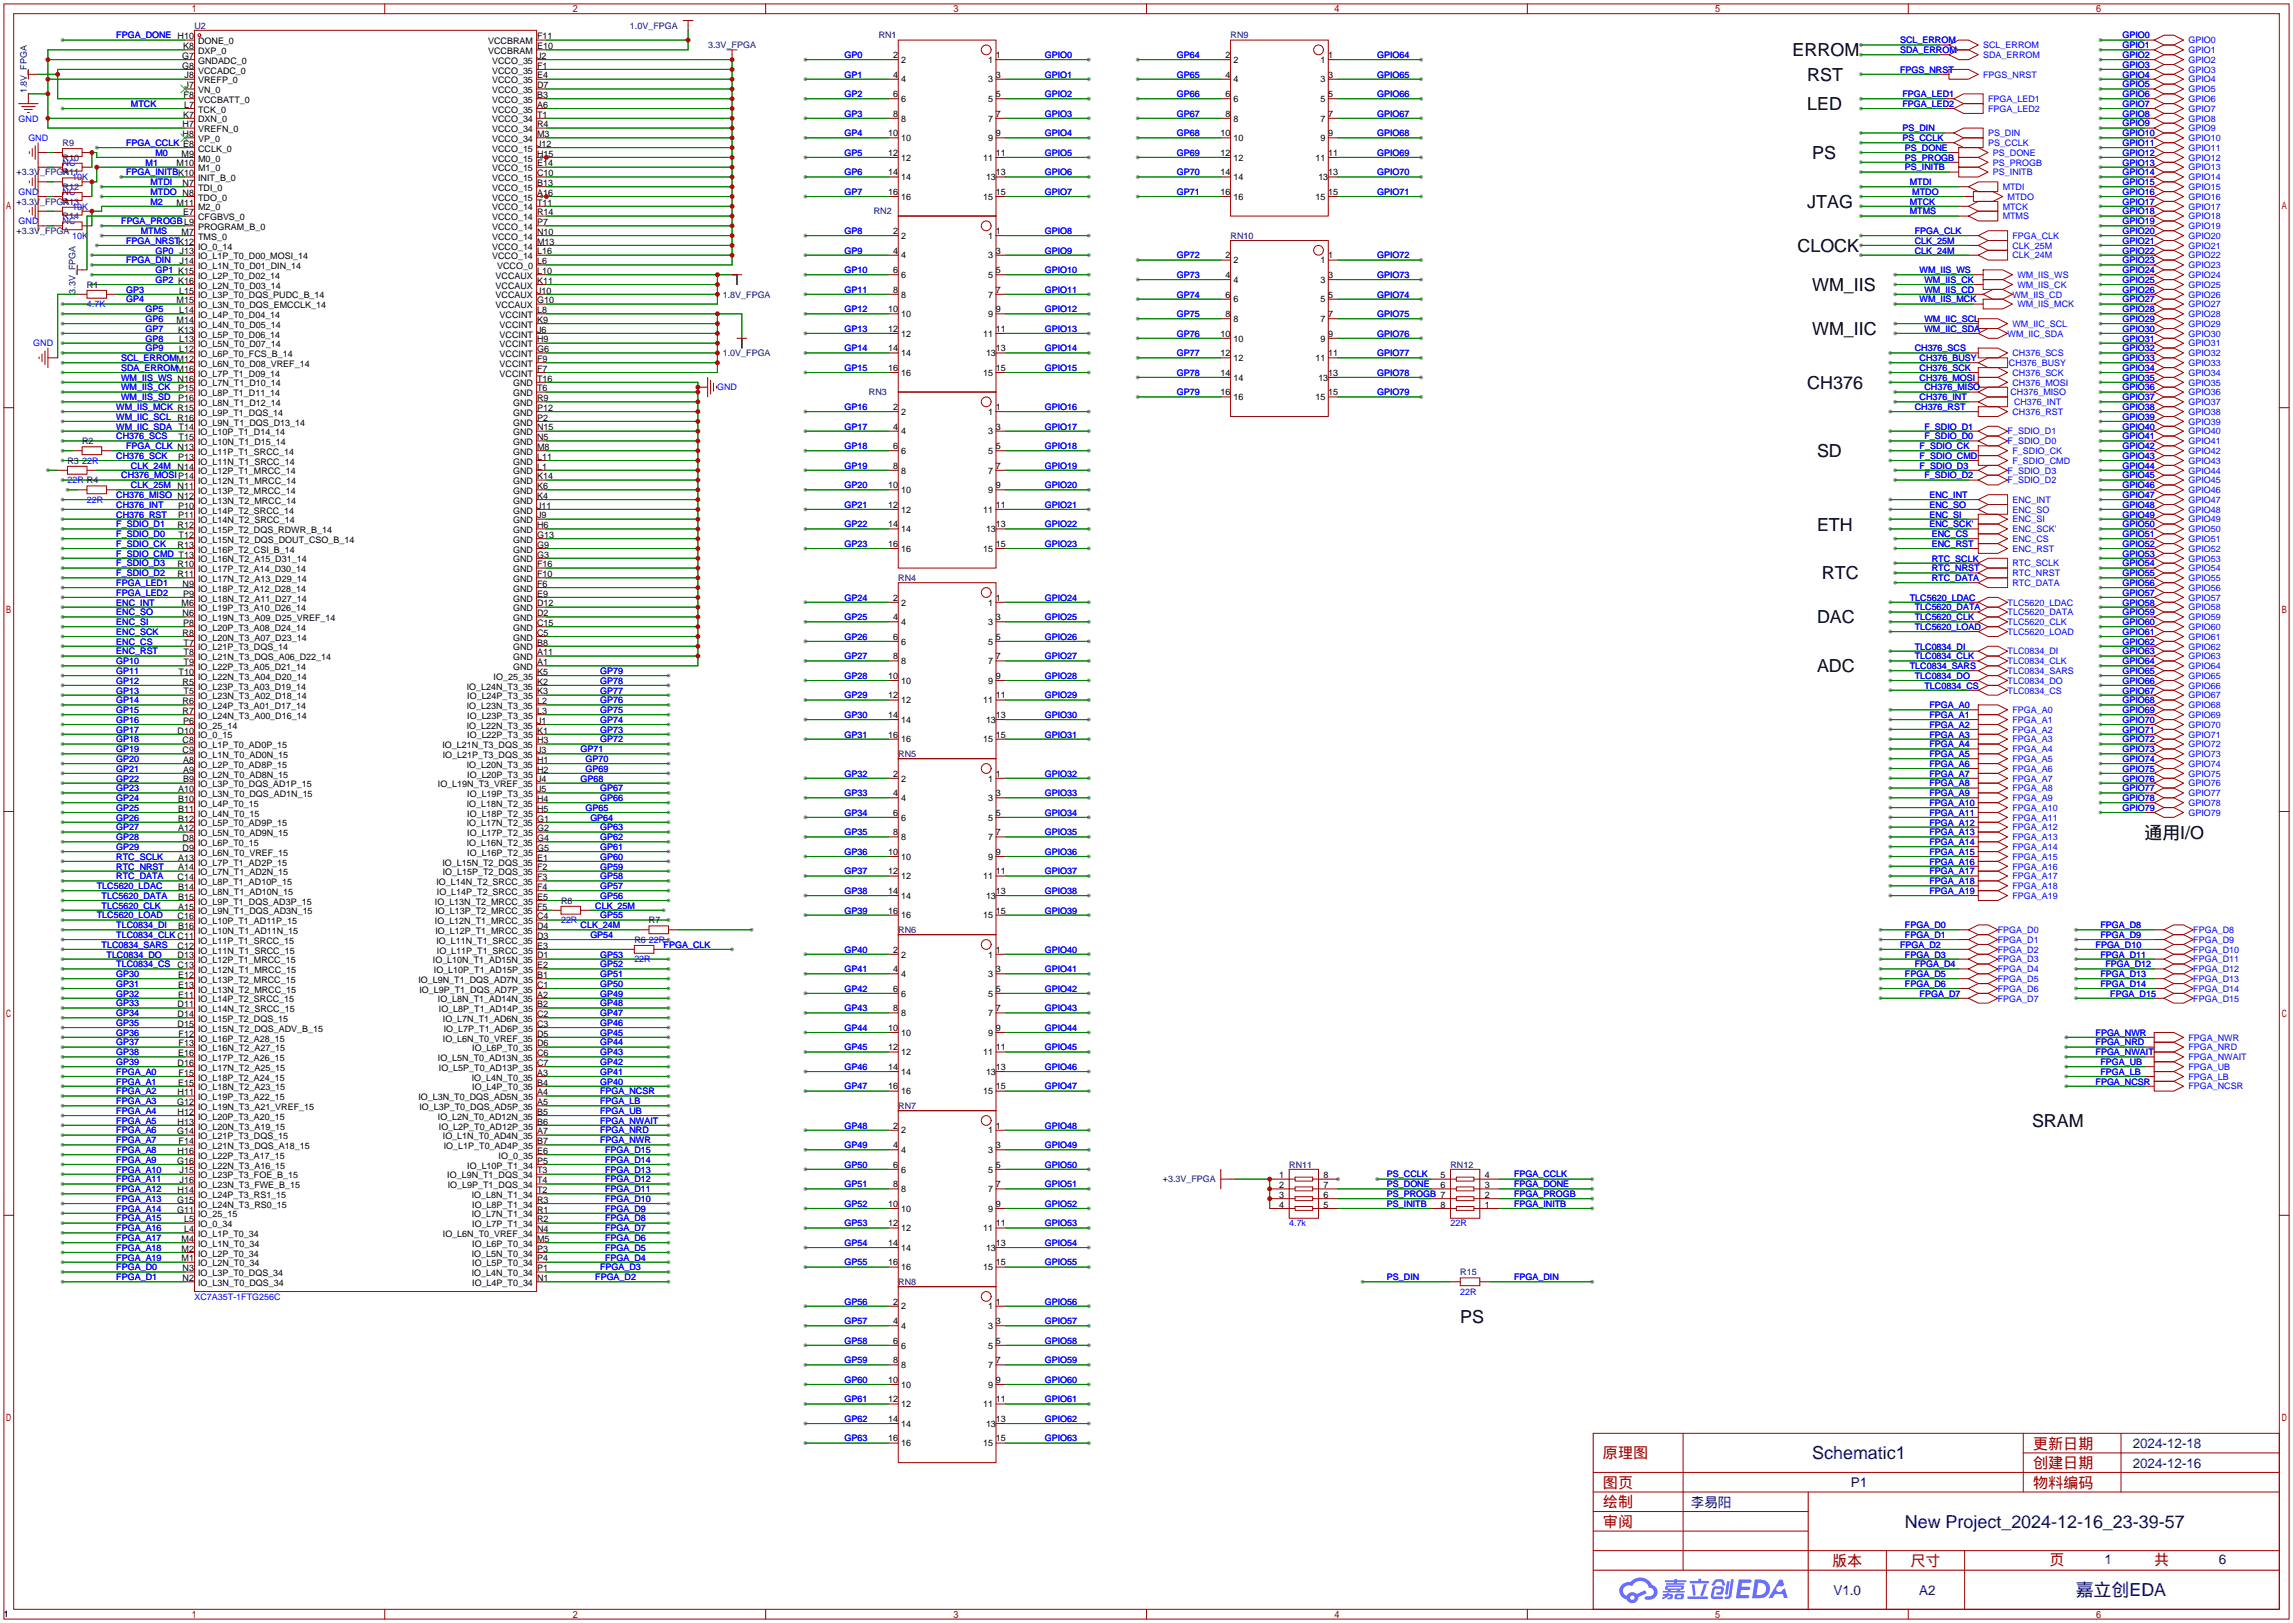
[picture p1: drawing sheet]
<svg xmlns="http://www.w3.org/2000/svg" width="596mm" height="422mm" viewBox="0 0 596 422" stroke-linecap="round" stroke-linejoin="round" font-family="sans-serif">
<defs><g id="words">
<g font-size="4.7">
<text x="465.8" y="14.6">ERROM</text>
<text x="469.6" y="21">RST</text>
<text x="469.6" y="28.6">LED</text>
<text x="470.9" y="41.3">PS</text>
<text x="469.6" y="54">JTAG</text>
<text x="467.1" y="65.4">CLOCK</text>
<text x="470.9" y="75.6">WM_IIS</text>
<text x="470.9" y="87">WM_IIC</text>
<text x="469.6" y="101">CH376</text>
<text x="472.2" y="118.8">SD</text>
<text x="472.2" y="137.8">ETH</text>
<text x="473.5" y="150.5">RTC</text>
<text x="472.2" y="162">DAC</text>
<text x="472.2" y="174.7">ADC</text>
<text x="557.3" y="217.8">通用I/O</text>
<text x="528.1" y="292.8">SRAM</text>
<text x="379.5" y="343.6">PS</text>
</g>
<g font-size="4.7" fill="#000080">
<text x="470.9" y="379.1">Schematic1</text>
<text x="495" y="396.9">New Project_2024-12-16_23-39-57</text>
<text x="539.4" y="414.7">嘉立创EDA</text>
</g>
<g font-size="3.9" fill="#a00000">
<text x="528.3" y="376.3">更新日期</text>
<text x="416.6" y="378.9">原理图</text>
<text x="528.3" y="381.4">创建日期</text>
<text x="416.6" y="386.5">图页</text>
<text x="528.3" y="386.5">物料编码</text>
<text x="416.6" y="391.6">绘制</text>
<text x="416.6" y="396.7">审阅</text>
<text x="476.1" y="406.8">版本</text>
<text x="496.5" y="406.8">尺寸</text>
<text x="532.6" y="406.6">页</text>
<text x="559.8" y="406.6">共</text>
</g>
<g font-size="3.5" fill="#000080">
<text x="554.2" y="376.2">2024-12-18</text>
<text x="554.2" y="381.3">2024-12-16</text>
<text x="481" y="386.3">P1</text>
<text x="439.4" y="391.4">李易阳</text>
<text x="546.9" y="406.4">1</text>
<text x="576.6" y="406.4">6</text>
<text x="476.5" y="414.3">V1.0</text>
<text x="498.8" y="414.3">A2</text>
</g>
<g font-size="2.3" fill="#00f">
<text x="30.2" y="10">FPGA_DONE H10</text>
<text x="493.8" y="11.3">SCL_ERROM</text>
<text x="551.6" y="10">GPIO0</text>
<text x="568.7" y="11.3">GPIO0</text>
<text x="219.5" y="15.1">GP0</text>
<text x="271.5" y="15.1">GPIO0</text>
<text x="305.8" y="15.1">GP64</text>
<text x="357.9" y="15.1">GPIO64</text>
<text x="493.8" y="13.8">SDA_ERROM</text>
<text x="515.4" y="12.5">SCL_ERROM</text>
<text x="515.4" y="15.1">SDA_ERROM</text>
<text x="551.6" y="12.5">GPIO1</text>
<text x="551.6" y="15.1">GPIO2</text>
<text x="551.6" y="17.6">GPIO3</text>
<text x="568.7" y="13.8">GPIO1</text>
<text x="568.7" y="16.3">GPIO2</text>
<text x="219.5" y="20.2">GP1</text>
<text x="271.5" y="20.2">GPIO1</text>
<text x="305.8" y="20.2">GP65</text>
<text x="357.9" y="20.2">GPIO65</text>
<text x="493.8" y="18.9">FPGS_NRST</text>
<text x="515.4" y="20.2">FPGS_NRST</text>
<text x="551.6" y="20.2">GPIO4</text>
<text x="551.6" y="22.7">GPIO5</text>
<text x="568.7" y="18.9">GPIO3</text>
<text x="568.7" y="21.4">GPIO4</text>
<text x="568.7" y="24">GPIO5</text>
<text x="34" y="27.8">MTCK</text>
<text x="219.5" y="25.2">GP2</text>
<text x="271.5" y="25.2">GPIO2</text>
<text x="305.8" y="25.2">GP66</text>
<text x="357.9" y="25.2">GPIO66</text>
<text x="494.4" y="25.2">FPGA_LED1</text>
<text x="494.4" y="27.8">FPGA_LED2</text>
<text x="516.6" y="26.5">FPGA_LED1</text>
<text x="516.6" y="29">FPGA_LED2</text>
<text x="551.6" y="25.2">GPIO6</text>
<text x="551.6" y="27.8">GPIO7</text>
<text x="568.7" y="26.5">GPIO6</text>
<text x="568.7" y="29">GPIO7</text>
<text x="4.8" y="31.6">GND</text>
<text x="219.5" y="30.3">GP3</text>
<text x="219.5" y="35.4">GP4</text>
<text x="271.5" y="30.3">GPIO3</text>
<text x="271.5" y="35.4">GPIO4</text>
<text x="305.8" y="30.3">GP67</text>
<text x="305.8" y="35.4">GP68</text>
<text x="357.9" y="30.3">GPIO67</text>
<text x="357.9" y="35.4">GPIO68</text>
<text x="494.4" y="34.1">PS_DIN</text>
<text x="516.6" y="35.4">PS_DIN</text>
<text x="551.6" y="30.3">GPIO8</text>
<text x="551.6" y="32.9">GPIO9</text>
<text x="551.6" y="35.4">GPIO10</text>
<text x="568.7" y="31.6">GPIO8</text>
<text x="568.7" y="34.1">GPIO9</text>
<text x="7.4" y="36.7">GND</text>
<text x="32.8" y="37.9">FPGA_CCLK E8</text>
<text x="40.4" y="40.5">M0</text>
<text x="219.5" y="40.5">GP5</text>
<text x="271.5" y="40.5">GPIO5</text>
<text x="305.8" y="40.5">GP69</text>
<text x="357.9" y="40.5">GPIO69</text>
<text x="494.4" y="36.7">PS_CCLK</text>
<text x="495" y="39.2">PS_DONE</text>
<text x="495" y="41.7">PS_PROGB</text>
<text x="516.6" y="37.9">PS_CCLK</text>
<text x="517.9" y="40.5">PS_DONE</text>
<text x="551.6" y="37.9">GPIO11</text>
<text x="551.6" y="40.5">GPIO12</text>
<text x="568.7" y="36.7">GPIO10</text>
<text x="568.7" y="39.2">GPIO11</text>
<text x="568.7" y="41.7">GPIO12</text>
<text x="16.3" y="43">NC</text>
<text x="18.8" y="46.8">10K</text>
<text x="32.8" y="45.6">FPGA_INITBK10</text>
<text x="37.8" y="43">M1</text>
<text x="219.5" y="45.6">GP6</text>
<text x="271.5" y="45.6">GPIO6</text>
<text x="305.8" y="45.6">GP70</text>
<text x="357.9" y="45.6">GPIO70</text>
<text x="495" y="44.3">PS_INITB</text>
<text x="517.9" y="43">PS_PROGB</text>
<text x="517.9" y="45.6">PS_INITB</text>
<text x="551.6" y="43">GPIO13</text>
<text x="551.6" y="45.6">GPIO14</text>
<text x="568.7" y="44.3">GPIO13</text>
<text x="568.7" y="46.8">GPIO14</text>
<text x="4.8" y="50.6">GND</text>
<text x="16.3" y="50.6">NC</text>
<text x="39.1" y="48.1">MTDI</text>
<text x="39.1" y="50.6">MTDO N8</text>
<text x="39.1" y="53.2">M2</text>
<text x="219.5" y="50.6">GP7</text>
<text x="271.5" y="50.6">GPIO7</text>
<text x="305.8" y="50.6">GP71</text>
<text x="357.9" y="50.6">GPIO71</text>
<text x="496.3" y="48.1">MTDI</text>
<text x="496.3" y="53.2">MTCK</text>
<text x="497" y="50.6">MTDO</text>
<text x="520.4" y="49.4">MTDI</text>
<text x="521.7" y="51.9">MTDO</text>
<text x="551.6" y="48.1">GPIO15</text>
<text x="551.6" y="50.6">GPIO16</text>
<text x="551.6" y="53.2">GPIO17</text>
<text x="568.7" y="49.4">GPIO15</text>
<text x="568.7" y="51.9">GPIO16</text>
<text x="4.8" y="58.3">GND</text>
<text x="16.3" y="58.3">NC</text>
<text x="18.8" y="54.4">10K</text>
<text x="31.5" y="58.3">FPGA_PROGBL9</text>
<text x="496.3" y="55.7">MTMS</text>
<text x="520.4" y="54.4">MTCK</text>
<text x="520.4" y="57">MTMS</text>
<text x="551.6" y="55.7">GPIO18</text>
<text x="551.6" y="58.3">GPIO19</text>
<text x="568.7" y="54.4">GPIO17</text>
<text x="568.7" y="57">GPIO18</text>
<text x="568.7" y="59.5">GPIO19</text>
<text x="18.8" y="62.1">10K</text>
<text x="32.8" y="63.3">FPGA_NRSTK12</text>
<text x="36.6" y="60.8">MTMS</text>
<text x="40.4" y="65.9">GP0 J13</text>
<text x="219.5" y="60.8">GP8</text>
<text x="219.5" y="65.9">GP9</text>
<text x="271.5" y="60.8">GPIO8</text>
<text x="271.5" y="65.9">GPIO9</text>
<text x="497.6" y="60.8">FPGA_CLK</text>
<text x="497.6" y="63.3">CLK_25M</text>
<text x="497.6" y="65.9">CLK_24M</text>
<text x="523" y="62.1">FPGA_CLK</text>
<text x="523" y="64.6">CLK_25M</text>
<text x="551.6" y="60.8">GPIO20</text>
<text x="551.6" y="63.3">GPIO21</text>
<text x="551.6" y="65.9">GPIO22</text>
<text x="568.7" y="62.1">GPIO20</text>
<text x="568.7" y="64.6">GPIO21</text>
<text x="32.8" y="68.4">FPGA_DIN</text>
<text x="40.4" y="71">GP1 K15</text>
<text x="219.5" y="71">GP10</text>
<text x="271.5" y="71">GPIO10</text>
<text x="305.8" y="67.1">GP72</text>
<text x="357.9" y="67.1">GPIO72</text>
<text x="498.9" y="71">WM_IIS_WS</text>
<text x="523" y="67.1">CLK_24M</text>
<text x="551.6" y="68.4">GPIO23</text>
<text x="551.6" y="71">GPIO24</text>
<text x="568.7" y="67.1">GPIO22</text>
<text x="568.7" y="69.7">GPIO23</text>
<text x="32.8" y="76">GP3</text>
<text x="40.4" y="73.5">GP2 K16</text>
<text x="219.5" y="76">GP11</text>
<text x="271.5" y="76">GPIO11</text>
<text x="305.8" y="72.2">GP73</text>
<text x="305.8" y="77.3">GP74</text>
<text x="357.9" y="72.2">GPIO73</text>
<text x="357.9" y="77.3">GPIO74</text>
<text x="500.1" y="73.5">WM_IIS_CK</text>
<text x="500.1" y="76">WM_IIS_CD</text>
<text x="523" y="77.3">WM_IIS_CD</text>
<text x="524.3" y="72.2">WM_IIS_WS</text>
<text x="524.3" y="74.8">WM_IIS_CK</text>
<text x="551.6" y="73.5">GPIO25</text>
<text x="551.6" y="76">GPIO26</text>
<text x="568.7" y="72.2">GPIO24</text>
<text x="568.7" y="74.8">GPIO25</text>
<text x="568.7" y="77.3">GPIO26</text>
<text x="22.6" y="79.8">4.7K</text>
<text x="32.8" y="78.6">GP4</text>
<text x="37.8" y="83.7">GP6</text>
<text x="37.8" y="81.1">GP5</text>
<text x="219.5" y="81.1">GP12</text>
<text x="271.5" y="81.1">GPIO12</text>
<text x="305.8" y="82.4">GP75</text>
<text x="357.9" y="82.4">GPIO75</text>
<text x="498.9" y="78.6">WM_IIS_MCK</text>
<text x="500.1" y="83.7">WM_IIC_SCL</text>
<text x="524.3" y="79.8">WM_IIS_MCK</text>
<text x="551.6" y="78.6">GPIO27</text>
<text x="551.6" y="81.1">GPIO28</text>
<text x="551.6" y="83.7">GPIO29</text>
<text x="568.7" y="79.8">GPIO27</text>
<text x="568.7" y="82.4">GPIO28</text>
<text x="37.8" y="86.2">GP7</text>
<text x="37.8" y="88.7">GP8</text>
<text x="219.5" y="86.2">GP13</text>
<text x="271.5" y="86.2">GPIO13</text>
<text x="305.8" y="87.5">GP76</text>
<text x="357.9" y="87.5">GPIO76</text>
<text x="500.1" y="86.2">WM_IIC_SDA</text>
<text x="521.7" y="87.5">WM_IIC_SDA</text>
<text x="523" y="84.9">WM_IIC_SCL</text>
<text x="551.6" y="86.2">GPIO30</text>
<text x="551.6" y="88.7">GPIO31</text>
<text x="568.7" y="84.9">GPIO29</text>
<text x="568.7" y="87.5">GPIO30</text>
<text x="8.6" y="90">GND</text>
<text x="31.5" y="93.8">SCL_ERROMM12</text>
<text x="37.8" y="91.3">GP9</text>
<text x="219.5" y="91.3">GP14</text>
<text x="271.5" y="91.3">GPIO14</text>
<text x="305.8" y="92.5">GP77</text>
<text x="357.9" y="92.5">GPIO77</text>
<text x="497.6" y="91.3">CH376_SCS</text>
<text x="498.9" y="93.8">CH376_BUSY</text>
<text x="522.1" y="95.1">CH376_BUSY</text>
<text x="523" y="92.5">CH376_SCS</text>
<text x="551.6" y="91.3">GPIO32</text>
<text x="551.6" y="93.8">GPIO33</text>
<text x="568.7" y="90">GPIO31</text>
<text x="568.7" y="92.5">GPIO32</text>
<text x="568.7" y="95.1">GPIO33</text>
<text x="31.5" y="96.4">SDA_ERROMM16</text>
<text x="31.5" y="98.9">WM_IIS_WS N16</text>
<text x="31.5" y="101.4">WM_IIS_CK</text>
<text x="186.3" y="101.4">GND</text>
<text x="219.5" y="96.4">GP15</text>
<text x="271.5" y="96.4">GPIO15</text>
<text x="305.8" y="97.6">GP78</text>
<text x="357.9" y="97.6">GPIO78</text>
<text x="498.9" y="96.4">CH376_SCK</text>
<text x="498.9" y="98.9">CH376_MOSI</text>
<text x="500.1" y="101.4">CH376_MISO</text>
<text x="523" y="97.6">CH376_SCK</text>
<text x="523" y="100.2">CH376_MOSI</text>
<text x="551.6" y="96.4">GPIO34</text>
<text x="551.6" y="98.9">GPIO35</text>
<text x="551.6" y="101.4">GPIO36</text>
<text x="568.7" y="97.6">GPIO34</text>
<text x="568.7" y="100.2">GPIO35</text>
<text x="30.2" y="106.5">WM_IIS_MCK R15</text>
<text x="31.5" y="104">WM_IIS_SD</text>
<text x="219.5" y="106.5">GP16</text>
<text x="271.5" y="106.5">GPIO16</text>
<text x="305.8" y="102.7">GP79</text>
<text x="357.9" y="102.7">GPIO79</text>
<text x="497.6" y="106.5">CH376_RST</text>
<text x="498.9" y="104">CH376_INT</text>
<text x="522.5" y="102.7">CH376_MISO</text>
<text x="523" y="107.8">CH376_RST</text>
<text x="523.4" y="105.2">CH376_INT</text>
<text x="551.6" y="104">GPIO37</text>
<text x="551.6" y="106.5">GPIO38</text>
<text x="568.7" y="102.7">GPIO36</text>
<text x="568.7" y="105.2">GPIO37</text>
<text x="568.7" y="107.8">GPIO38</text>
<text x="30.2" y="109.1">WM_IIC_SCL</text>
<text x="30.2" y="111.6">WM_IIC_SDA</text>
<text x="219.5" y="111.6">GP17</text>
<text x="271.5" y="111.6">GPIO17</text>
<text x="500.1" y="111.6">F_SDIO_D1</text>
<text x="521.7" y="112.9">F_SDIO_D1</text>
<text x="551.6" y="109.1">GPIO39</text>
<text x="551.6" y="111.6">GPIO40</text>
<text x="568.7" y="110.3">GPIO39</text>
<text x="568.7" y="112.9">GPIO40</text>
<text x="30.2" y="114.1">CH376_SCS</text>
<text x="30.2" y="119.2">CH376_SCK</text>
<text x="32.8" y="116.7">FPGA_CLK N13</text>
<text x="219.5" y="116.7">GP18</text>
<text x="271.5" y="116.7">GPIO18</text>
<text x="498.9" y="116.7">F_SDIO_CK</text>
<text x="498.9" y="119.2">F_SDIO_CMD</text>
<text x="500.1" y="114.1">F_SDIO_D0</text>
<text x="521.7" y="115.4">F_SDIO_D0</text>
<text x="523" y="117.9">F_SDIO_CK</text>
<text x="551.6" y="114.1">GPIO41</text>
<text x="551.6" y="116.7">GPIO42</text>
<text x="551.6" y="119.2">GPIO43</text>
<text x="568.7" y="115.4">GPIO41</text>
<text x="568.7" y="117.9">GPIO42</text>
<text x="17.5" y="125.6">22R R4</text>
<text x="21.3" y="120.5">22R</text>
<text x="31.5" y="124.3">CH376_MOSIP14</text>
<text x="34" y="121.8">CLK_24M</text>
<text x="219.5" y="121.8">GP19</text>
<text x="271.5" y="121.8">GPIO19</text>
<text x="498.9" y="121.8">F_SDIO_D3</text>
<text x="500.1" y="124.3">F_SDIO_D2</text>
<text x="521.7" y="123">F_SDIO_D3</text>
<text x="521.7" y="125.6">F_SDIO_D2</text>
<text x="523" y="120.5">F_SDIO_CMD</text>
<text x="551.6" y="121.8">GPIO44</text>
<text x="551.6" y="124.3">GPIO45</text>
<text x="568.7" y="120.5">GPIO43</text>
<text x="568.7" y="123">GPIO44</text>
<text x="568.7" y="125.6">GPIO45</text>
<text x="22.6" y="130.6">22R</text>
<text x="30.2" y="129.4">CH376_MISO N12</text>
<text x="30.2" y="131.9">CH376_INT</text>
<text x="34" y="126.8">CLK_25M</text>
<text x="219.5" y="126.8">GP20</text>
<text x="219.5" y="131.9">GP21</text>
<text x="271.5" y="126.8">GPIO20</text>
<text x="271.5" y="131.9">GPIO21</text>
<text x="501.4" y="129.4">ENC_INT</text>
<text x="501.4" y="131.9">ENC_SO</text>
<text x="523" y="130.6">ENC_INT</text>
<text x="551.6" y="126.8">GPIO46</text>
<text x="551.6" y="129.4">GPIO47</text>
<text x="551.6" y="131.9">GPIO48</text>
<text x="568.7" y="128.1">GPIO46</text>
<text x="568.7" y="130.6">GPIO47</text>
<text x="30.2" y="134.5">CH376_RST</text>
<text x="30.2" y="137">F_SDIO_D1</text>
<text x="219.5" y="137">GP22</text>
<text x="271.5" y="137">GPIO22</text>
<text x="501.4" y="134.5">ENC_SI</text>
<text x="501.4" y="137">ENC_SCK'</text>
<text x="523" y="133.2">ENC_SO</text>
<text x="523" y="135.7">ENC_SI</text>
<text x="551.6" y="134.5">GPIO49</text>
<text x="551.6" y="137">GPIO50</text>
<text x="568.7" y="133.2">GPIO48</text>
<text x="568.7" y="135.7">GPIO49</text>
<text x="30.2" y="139.5">F_SDIO_D0</text>
<text x="30.2" y="142.1">F_SDIO_CK</text>
<text x="219.5" y="142.1">GP23</text>
<text x="271.5" y="142.1">GPIO23</text>
<text x="502" y="139.5">ENC_CS</text>
<text x="502" y="142.1">ENC_RST</text>
<text x="523" y="138.3">ENC_SCK'</text>
<text x="523" y="140.8">ENC_CS</text>
<text x="523" y="143.3">ENC_RST</text>
<text x="551.6" y="139.5">GPIO51</text>
<text x="551.6" y="142.1">GPIO52</text>
<text x="568.7" y="138.3">GPIO50</text>
<text x="568.7" y="140.8">GPIO51</text>
<text x="568.7" y="143.3">GPIO52</text>
<text x="30.2" y="144.6">F_SDIO_CMD T13</text>
<text x="30.2" y="147.2">F_SDIO_D3</text>
<text x="30.2" y="149.7">F_SDIO_D2</text>
<text x="502" y="145.9">RTC_SCLK</text>
<text x="502" y="148.4">RTC_NRST</text>
<text x="523" y="147.2">RTC_SCLK</text>
<text x="523" y="149.7">RTC_NRST</text>
<text x="551.6" y="144.6">GPIO53</text>
<text x="551.6" y="147.2">GPIO54</text>
<text x="551.6" y="149.7">GPIO55</text>
<text x="568.7" y="145.9">GPIO53</text>
<text x="568.7" y="148.4">GPIO54</text>
<text x="30.2" y="152.2">FPGA_LED1</text>
<text x="30.2" y="154.8">FPGA_LED2</text>
<text x="502" y="151">RTC_DATA</text>
<text x="523" y="152.2">RTC_DATA</text>
<text x="551.6" y="152.2">GPIO56</text>
<text x="551.6" y="154.8">GPIO57</text>
<text x="568.7" y="151">GPIO55</text>
<text x="568.7" y="153.5">GPIO56</text>
<text x="30.2" y="157.3">ENC_INT</text>
<text x="30.2" y="159.9">ENC_SO</text>
<text x="219.5" y="156">GP24</text>
<text x="219.5" y="161.1">GP25</text>
<text x="271.5" y="156">GPIO24</text>
<text x="271.5" y="161.1">GPIO25</text>
<text x="496.3" y="156">TLC5620_LDAC</text>
<text x="497.6" y="158.6">TLC5620_DATA</text>
<text x="497.6" y="161.1">TLC5620_CLK</text>
<text x="521.7" y="157.3">TLC5620_LDAC</text>
<text x="521.7" y="159.9">TLC5620_DATA</text>
<text x="551.6" y="157.3">GPIO58</text>
<text x="551.6" y="159.9">GPIO59</text>
<text x="568.7" y="156">GPIO57</text>
<text x="568.7" y="158.6">GPIO58</text>
<text x="568.7" y="161.1">GPIO59</text>
<text x="30.2" y="162.4">ENC_SI</text>
<text x="30.2" y="164.9">ENC_SCK</text>
<text x="30.2" y="167.5">ENC_CS</text>
<text x="219.5" y="166.2">GP26</text>
<text x="271.5" y="166.2">GPIO26</text>
<text x="497.6" y="163.7">TLC5620_LOAD</text>
<text x="521.7" y="162.4">TLC5620_CLK</text>
<text x="521.7" y="164.9">TLC5620_LOAD</text>
<text x="551.6" y="162.4">GPIO60</text>
<text x="551.6" y="164.9">GPIO61</text>
<text x="551.6" y="167.5">GPIO62</text>
<text x="568.7" y="163.7">GPIO60</text>
<text x="568.7" y="166.2">GPIO61</text>
<text x="30.2" y="170">ENC_RST</text>
<text x="30.2" y="172.6">GP10</text>
<text x="219.5" y="171.3">GP27</text>
<text x="271.5" y="171.3">GPIO27</text>
<text x="496.3" y="173.8">TLC0834_SARS</text>
<text x="497.6" y="168.7">TLC0834_DI</text>
<text x="497.6" y="171.3">TLC0834_CLK</text>
<text x="521.7" y="170">TLC0834_DI</text>
<text x="521.7" y="172.6">TLC0834_CLK</text>
<text x="551.6" y="170">GPIO63</text>
<text x="551.6" y="172.6">GPIO64</text>
<text x="568.7" y="168.7">GPIO62</text>
<text x="568.7" y="171.3">GPIO63</text>
<text x="568.7" y="173.8">GPIO64</text>
<text x="30.2" y="175.1">GP11</text>
<text x="30.2" y="177.6">GP12</text>
<text x="156" y="175.1">GP79</text>
<text x="156" y="177.6">GP78</text>
<text x="219.5" y="176.4">GP28</text>
<text x="271.5" y="176.4">GPIO28</text>
<text x="497.6" y="176.4">TLC0834_DO</text>
<text x="500.1" y="178.9">TLC0834_CS</text>
<text x="521.7" y="175.1">TLC0834_SARS</text>
<text x="521.7" y="177.6">TLC0834_DO</text>
<text x="551.6" y="175.1">GPIO65</text>
<text x="551.6" y="177.6">GPIO66</text>
<text x="568.7" y="176.4">GPIO65</text>
<text x="568.7" y="178.9">GPIO66</text>
<text x="30.2" y="180.2">GP13</text>
<text x="30.2" y="182.7">GP14</text>
<text x="30.2" y="185.3">GP15</text>
<text x="156" y="180.2">GP77</text>
<text x="156" y="182.7">GP76</text>
<text x="156" y="185.3">GP75</text>
<text x="219.5" y="181.4">GP29</text>
<text x="271.5" y="181.4">GPIO29</text>
<text x="501.4" y="184">FPGA_A0</text>
<text x="521.7" y="180.2">TLC0834_CS</text>
<text x="523" y="185.3">FPGA_A0</text>
<text x="551.6" y="180.2">GPIO67</text>
<text x="551.6" y="182.7">GPIO68</text>
<text x="551.6" y="185.3">GPIO69</text>
<text x="568.7" y="181.4">GPIO67</text>
<text x="568.7" y="184">GPIO68</text>
<text x="30.2" y="187.8">GP16</text>
<text x="30.2" y="190.3">GP17</text>
<text x="156" y="187.8">GP74</text>
<text x="156" y="190.3">GP73</text>
<text x="219.5" y="186.5">GP30</text>
<text x="219.5" y="191.6">GP31</text>
<text x="271.5" y="186.5">GPIO30</text>
<text x="271.5" y="191.6">GPIO31</text>
<text x="501.4" y="186.5">FPGA_A1</text>
<text x="501.4" y="189.1">FPGA_A2</text>
<text x="501.4" y="191.6">FPGA_A3</text>
<text x="523" y="187.8">FPGA_A1</text>
<text x="523" y="190.3">FPGA_A2</text>
<text x="551.6" y="187.8">GPIO70</text>
<text x="551.6" y="190.3">GPIO71</text>
<text x="568.7" y="186.5">GPIO69</text>
<text x="568.7" y="189.1">GPIO70</text>
<text x="568.7" y="191.6">GPIO71</text>
<text x="30.2" y="192.9">GP18</text>
<text x="30.2" y="195.4">GP19</text>
<text x="30.2" y="198">GP20</text>
<text x="150.9" y="195.4">GP71</text>
<text x="152.1" y="198">GP70</text>
<text x="156" y="192.9">GP72</text>
<text x="501.4" y="194.1">FPGA_A4</text>
<text x="501.4" y="196.7">FPGA_A5</text>
<text x="523" y="192.9">FPGA_A3</text>
<text x="523" y="195.4">FPGA_A4</text>
<text x="523" y="198">FPGA_A5</text>
<text x="551.6" y="192.9">GPIO72</text>
<text x="551.6" y="195.4">GPIO73</text>
<text x="551.6" y="198">GPIO74</text>
<text x="568.7" y="194.1">GPIO72</text>
<text x="568.7" y="196.7">GPIO73</text>
<text x="30.2" y="200.5">GP21</text>
<text x="30.2" y="203">GP22</text>
<text x="150.9" y="203">GP68</text>
<text x="152.1" y="200.5">GP69</text>
<text x="219.5" y="201.8">GP32</text>
<text x="271.5" y="201.8">GPIO32</text>
<text x="501.4" y="199.2">FPGA_A6</text>
<text x="501.4" y="201.8">FPGA_A7</text>
<text x="523" y="200.5">FPGA_A6</text>
<text x="523" y="203">FPGA_A7</text>
<text x="551.6" y="200.5">GPIO75</text>
<text x="551.6" y="203">GPIO76</text>
<text x="568.7" y="199.2">GPIO74</text>
<text x="568.7" y="201.8">GPIO75</text>
<text x="30.2" y="205.6">GP23</text>
<text x="30.2" y="208.1">GP24</text>
<text x="156" y="205.6">GP67</text>
<text x="156" y="208.1">GP66</text>
<text x="219.5" y="206.8">GP33</text>
<text x="271.5" y="206.8">GPIO33</text>
<text x="501.4" y="204.3">FPGA_A8</text>
<text x="501.4" y="206.8">FPGA_A9</text>
<text x="501.4" y="209.4">FPGA_A10</text>
<text x="523" y="205.6">FPGA_A8</text>
<text x="523" y="208.1">FPGA_A9</text>
<text x="551.6" y="205.6">GPIO77</text>
<text x="551.6" y="208.1">GPIO78</text>
<text x="568.7" y="204.3">GPIO76</text>
<text x="568.7" y="206.8">GPIO77</text>
<text x="568.7" y="209.4">GPIO78</text>
<text x="30.2" y="210.7">GP25</text>
<text x="30.2" y="213.2">GP26</text>
<text x="30.2" y="215.7">GP27</text>
<text x="152.1" y="210.7">GP65</text>
<text x="153.4" y="213.2">GP64</text>
<text x="156" y="215.7">GP63</text>
<text x="219.5" y="211.9">GP34</text>
<text x="271.5" y="211.9">GPIO34</text>
<text x="501.4" y="211.9">FPGA_A11</text>
<text x="501.4" y="214.5">FPGA_A12</text>
<text x="523" y="210.7">FPGA_A10</text>
<text x="523" y="213.2">FPGA_A11</text>
<text x="523" y="215.7">FPGA_A12</text>
<text x="551.6" y="210.7">GPIO79</text>
<text x="568.7" y="211.9">GPIO79</text>
<text x="30.2" y="218.3">GP28</text>
<text x="30.2" y="220.8">GP29</text>
<text x="156" y="218.3">GP62</text>
<text x="156" y="220.8">GP61</text>
<text x="219.5" y="217">GP35</text>
<text x="271.5" y="217">GPIO35</text>
<text x="501.4" y="217">FPGA_A13</text>
<text x="501.4" y="219.5">FPGA_A14</text>
<text x="523" y="218.3">FPGA_A13</text>
<text x="523" y="220.8">FPGA_A14</text>
<text x="30.2" y="223.4">RTC_SCLK</text>
<text x="30.2" y="225.9">RTC_NRST</text>
<text x="156" y="223.4">GP60</text>
<text x="156" y="225.9">GP59</text>
<text x="219.5" y="222.1">GP36</text>
<text x="219.5" y="227.2">GP37</text>
<text x="271.5" y="222.1">GPIO36</text>
<text x="271.5" y="227.2">GPIO37</text>
<text x="501.4" y="222.1">FPGA_A15</text>
<text x="501.4" y="224.6">FPGA_A16</text>
<text x="501.4" y="227.2">FPGA_A17</text>
<text x="523" y="223.4">FPGA_A15</text>
<text x="523" y="225.9">FPGA_A16</text>
<text x="25.1" y="231">TLC5620_LDAC</text>
<text x="26.4" y="233.5">TLC5620_DATA</text>
<text x="30.2" y="228.4">RTC_DATA</text>
<text x="156" y="228.4">GP58</text>
<text x="156" y="231">GP57</text>
<text x="156" y="233.5">GP56</text>
<text x="219.5" y="232.2">GP38</text>
<text x="271.5" y="232.2">GPIO38</text>
<text x="501.4" y="229.7">FPGA_A18</text>
<text x="501.4" y="232.2">FPGA_A19</text>
<text x="523" y="228.4">FPGA_A17</text>
<text x="523" y="231">FPGA_A18</text>
<text x="523" y="233.5">FPGA_A19</text>
<text x="25.1" y="238.6">TLC5620_LOAD</text>
<text x="26.4" y="236.1">TLC5620_CLK</text>
<text x="145.8" y="239.9">22R</text>
<text x="154.7" y="236.1">CLK_25M</text>
<text x="156" y="238.6">GP55</text>
<text x="219.5" y="237.3">GP39</text>
<text x="271.5" y="237.3">GPIO39</text>
<text x="30.2" y="241.1">TLC0834_DI</text>
<text x="30.2" y="243.7">TLC0834_CLK C11</text>
<text x="150.9" y="241.1">CLK_24M</text>
<text x="153.4" y="243.7">GP54</text>
<text x="168.7" y="244.9">22R</text>
<text x="495" y="241.1">FPGA_D0</text>
<text x="495" y="243.7">FPGA_D1</text>
<text x="519.2" y="242.4">FPGA_D0</text>
<text x="519.2" y="244.9">FPGA_D1</text>
<text x="545.8" y="241.1">FPGA_D8</text>
<text x="545.8" y="243.7">FPGA_D9</text>
<text x="570" y="242.4">FPGA_D8</text>
<text x="570" y="244.9">FPGA_D9</text>
<text x="26.4" y="246.2">TLC0834_SARS</text>
<text x="27.7" y="248.8">TLC0834_DO</text>
<text x="30.2" y="251.3">TLC0834_CS</text>
<text x="156" y="248.8">GP53</text>
<text x="156" y="251.3">GP52</text>
<text x="164.8" y="250">22R</text>
<text x="172.5" y="246.2">FPGA_CLK</text>
<text x="219.5" y="247.5">GP40</text>
<text x="271.5" y="247.5">GPIO40</text>
<text x="493.8" y="246.2">FPGA_D2</text>
<text x="495" y="248.8">FPGA_D3</text>
<text x="497.6" y="251.3">FPGA_D4</text>
<text x="519.2" y="247.5">FPGA_D2</text>
<text x="519.2" y="250">FPGA_D3</text>
<text x="544.6" y="246.2">FPGA_D10</text>
<text x="545.8" y="248.8">FPGA_D11</text>
<text x="547.1" y="251.3">FPGA_D12</text>
<text x="570" y="247.5">FPGA_D10</text>
<text x="570" y="250">FPGA_D11</text>
<text x="30.2" y="253.8">GP30</text>
<text x="30.2" y="256.4">GP31</text>
<text x="156" y="253.8">GP51</text>
<text x="156" y="256.4">GP50</text>
<text x="219.5" y="252.6">GP41</text>
<text x="219.5" y="257.6">GP42</text>
<text x="271.5" y="252.6">GPIO41</text>
<text x="271.5" y="257.6">GPIO42</text>
<text x="495" y="253.8">FPGA_D5</text>
<text x="495" y="256.4">FPGA_D6</text>
<text x="519.2" y="252.6">FPGA_D4</text>
<text x="519.2" y="255.1">FPGA_D5</text>
<text x="519.2" y="257.6">FPGA_D6</text>
<text x="545.8" y="253.8">FPGA_D13</text>
<text x="545.8" y="256.4">FPGA_D14</text>
<text x="570" y="252.6">FPGA_D12</text>
<text x="570" y="255.1">FPGA_D13</text>
<text x="570" y="257.6">FPGA_D14</text>
<text x="30.2" y="258.9">GP32</text>
<text x="30.2" y="261.5">GP33</text>
<text x="30.2" y="264">GP34</text>
<text x="156" y="258.9">GP49</text>
<text x="156" y="261.5">GP48</text>
<text x="156" y="264">GP47</text>
<text x="219.5" y="262.7">GP43</text>
<text x="271.5" y="262.7">GPIO43</text>
<text x="498.9" y="258.9">FPGA_D7</text>
<text x="519.2" y="260.2">FPGA_D7</text>
<text x="548.4" y="258.9">FPGA_D15</text>
<text x="570" y="260.2">FPGA_D15</text>
<text x="30.2" y="266.5">GP35</text>
<text x="30.2" y="269.1">GP36</text>
<text x="156" y="266.5">GP46</text>
<text x="156" y="269.1">GP45</text>
<text x="219.5" y="267.8">GP44</text>
<text x="271.5" y="267.8">GPIO44</text>
<text x="544.6" y="269.1">FPGA_NWR</text>
<text x="30.2" y="271.6">GP37</text>
<text x="30.2" y="274.2">GP38</text>
<text x="156" y="271.6">GP44</text>
<text x="156" y="274.2">GP43</text>
<text x="219.5" y="272.9">GP45</text>
<text x="271.5" y="272.9">GPIO45</text>
<text x="544.6" y="271.6">FPGA_NRD</text>
<text x="544.6" y="274.2">FPGA_NWAIT</text>
<text x="568.7" y="270.3">FPGA_NWR</text>
<text x="568.7" y="272.9">FPGA_NRD</text>
<text x="568.7" y="275.4">FPGA_NWAIT</text>
<text x="30.2" y="276.7">GP39</text>
<text x="30.2" y="279.2">FPGA_A0</text>
<text x="30.2" y="281.8">FPGA_A1</text>
<text x="156" y="276.7">GP42</text>
<text x="156" y="279.2">GP41</text>
<text x="156" y="281.8">GP40</text>
<text x="219.5" y="278">GP46</text>
<text x="271.5" y="278">GPIO46</text>
<text x="544.6" y="281.8">FPGA_NCSR</text>
<text x="545.8" y="276.7">FPGA_UB</text>
<text x="545.8" y="279.2">FPGA_LB</text>
<text x="568.7" y="278">FPGA_UB</text>
<text x="568.7" y="280.5">FPGA_LB</text>
<text x="30.2" y="284.3">FPGA_A2</text>
<text x="30.2" y="286.9">FPGA_A3</text>
<text x="156" y="284.3">FPGA_NCSR</text>
<text x="156" y="286.9">FPGA_LB</text>
<text x="219.5" y="283">GP47</text>
<text x="271.5" y="283">GPIO47</text>
<text x="568.7" y="283">FPGA_NCSR</text>
<text x="30.2" y="289.4">FPGA_A4</text>
<text x="30.2" y="291.9">FPGA_A5</text>
<text x="156" y="289.4">FPGA_UB</text>
<text x="156" y="291.9">FPGA_NWAIT</text>
<text x="219.5" y="293.2">GP48</text>
<text x="271.5" y="293.2">GPIO48</text>
<text x="30.2" y="294.5">FPGA_A6</text>
<text x="30.2" y="297">FPGA_A7</text>
<text x="30.2" y="299.6">FPGA_A8</text>
<text x="156" y="294.5">FPGA_NRD</text>
<text x="156" y="297">FPGA_NWR</text>
<text x="157.2" y="299.6">FPGA_D15</text>
<text x="219.5" y="298.3">GP49</text>
<text x="271.5" y="298.3">GPIO49</text>
<text x="30.2" y="302.1">FPGA_A9</text>
<text x="30.2" y="304.6">FPGA_A10</text>
<text x="157.2" y="302.1">FPGA_D14</text>
<text x="157.2" y="304.6">FPGA_D13</text>
<text x="219.5" y="303.4">GP50</text>
<text x="271.5" y="303.4">GPIO50</text>
<text x="360.4" y="305.9">PS_CCLK</text>
<text x="393.4" y="305.9">FPGA_CCLK</text>
<text x="30.2" y="307.2">FPGA_A11</text>
<text x="30.2" y="309.7">FPGA_A12</text>
<text x="157.2" y="307.2">FPGA_D12</text>
<text x="157.2" y="309.7">FPGA_D11</text>
<text x="219.5" y="308.4">GP51</text>
<text x="271.5" y="308.4">GPIO51</text>
<text x="360.4" y="308.4">PS_DONE</text>
<text x="360.4" y="311">PS_PROGB 7</text>
<text x="393.4" y="308.4">FPGA_DONE</text>
<text x="393.4" y="311">FPGA_PROGB</text>
<text x="30.2" y="312.3">FPGA_A13</text>
<text x="30.2" y="314.8">FPGA_A14</text>
<text x="30.2" y="317.3">FPGA_A15</text>
<text x="157.2" y="317.3">FPGA_D8</text>
<text x="157.2" y="312.3">FPGA_D10</text>
<text x="157.2" y="314.8">FPGA_D9</text>
<text x="219.5" y="313.5">GP52</text>
<text x="271.5" y="313.5">GPIO52</text>
<text x="360.4" y="313.5">PS_INITB</text>
<text x="393.4" y="313.5">FPGA_INITB</text>
<text x="30.2" y="319.9">FPGA_A16</text>
<text x="30.2" y="322.4">FPGA_A17</text>
<text x="157.2" y="322.4">FPGA_D6</text>
<text x="157.2" y="319.9">FPGA_D7</text>
<text x="219.5" y="318.6">GP53</text>
<text x="219.5" y="323.7">GP54</text>
<text x="271.5" y="318.6">GPIO53</text>
<text x="271.5" y="323.7">GPIO54</text>
<text x="335" y="318.6">4.7k</text>
<text x="376.9" y="318.6">22R</text>
<text x="30.2" y="325">FPGA_A18</text>
<text x="30.2" y="327.5">FPGA_A19</text>
<text x="157.2" y="327.5">FPGA_D4</text>
<text x="157.2" y="325">FPGA_D5</text>
<text x="219.5" y="328.8">GP55</text>
<text x="271.5" y="328.8">GPIO55</text>
<text x="30.2" y="330">FPGA_D0</text>
<text x="30.2" y="332.6">FPGA_D1</text>
<text x="154.7" y="332.6">FPGA_D2</text>
<text x="156" y="330">FPGA_D3</text>
<text x="360.4" y="332.6">PS_DIN</text>
<text x="393.4" y="332.6">FPGA_DIN</text>
<text x="50.5" y="337.7">XC7A35T-1FTG256C</text>
<text x="219.5" y="338.9">GP56</text>
<text x="271.5" y="338.9">GPIO56</text>
<text x="379.5" y="336.4">22R</text>
<text x="219.5" y="344">GP57</text>
<text x="271.5" y="344">GPIO57</text>
<text x="219.5" y="349.1">GP58</text>
<text x="271.5" y="349.1">GPIO58</text>
<text x="219.5" y="354.2">GP59</text>
<text x="219.5" y="359.2">GP60</text>
<text x="271.5" y="354.2">GPIO59</text>
<text x="271.5" y="359.2">GPIO60</text>
<text x="219.5" y="364.3">GP61</text>
<text x="271.5" y="364.3">GPIO61</text>
<text x="219.5" y="369.4">GP62</text>
<text x="271.5" y="369.4">GPIO62</text>
<text x="219.5" y="374.5">GP63</text>
<text x="271.5" y="374.5">GPIO63</text>
</g>
<g font-size="2.3" fill="#000080">
<text x="50.5" y="7.5">U2</text>
<text x="163.7" y="7.5">1.0V_FPGA</text>
<text x="228.3" y="10">RN1</text>
<text x="319.8" y="10">RN9</text>
<text x="184" y="12.5">3.3V_FPGA</text>
<text x="6.9" y="24.2" transform="rotate(-90 6.9 24.2)">1.8V_FPGA</text>
<text x="16.3" y="37.9">R9</text>
<text x="16.3" y="41.7">R10</text>
<text x="4.3" y="45.6">+3.3V_FPGA</text>
<text x="16.3" y="45.6">R11</text>
<text x="4.3" y="53.2">+3.3V_FPGA</text>
<text x="16.3" y="49.4">R12</text>
<text x="16.3" y="53.2">R13</text>
<text x="16.3" y="57">R14</text>
<text x="227.1" y="55.7">RN2</text>
<text x="4.3" y="60.8">+3.3V_FPGA</text>
<text x="319.8" y="62.1">RN10</text>
<text x="19.6" y="76.3" transform="rotate(-90 19.6 76.3)">3.3V_FPGA</text>
<text x="22.6" y="74.8">R1</text>
<text x="187.8" y="77.3">1.8V_FPGA</text>
<text x="187.8" y="92.5">1.0V_FPGA</text>
<text x="225.8" y="102.7">RN3</text>
<text x="21.3" y="115.4">R2</text>
<text x="17.5" y="120.5">R3</text>
<text x="233.4" y="151">RN4</text>
<text x="233.4" y="196.7">RN5</text>
<text x="145.8" y="234.8">R8</text>
<text x="168.7" y="239.9">R7</text>
<text x="164.8" y="244.9">R6</text>
<text x="233.4" y="242.4">RN6</text>
<text x="233.4" y="288.1">RN7</text>
<text x="335" y="303.4">RN11</text>
<text x="376.9" y="303.4">RN12</text>
<text x="302.2" y="307.2">+3.3V_FPGA</text>
<text x="233.4" y="333.8">RN8</text>
<text x="379.5" y="331.3">R15</text>
<text x="1" y="420.2">1</text>
</g>
<g font-size="2.3">
<text x="51.5" y="11.5">DONE_0</text>
<text x="126.9" y="11.5">VCCBRAM</text>
<text x="139.6" y="10.2">F11</text>
<text x="47.3" y="15.3">G7</text>
<text x="47.3" y="17.8">G8</text>
<text x="47.6" y="12.8">K8</text>
<text x="51.5" y="14">DXP_0</text>
<text x="51.5" y="16.6">GNDADC_0</text>
<text x="126.9" y="14">VCCBRAM</text>
<text x="127.9" y="16.6">VCCO_35</text>
<text x="139.6" y="17.8">F1</text>
<text x="139.6" y="15.3">J2</text>
<text x="139.6" y="12.8">E10</text>
<text x="232.1" y="15.1">2</text>
<text x="234.2" y="16.3">2</text>
<text x="256.8" y="16.3">1</text>
<text x="258.8" y="15.1">1</text>
<text x="318.5" y="15.1">2</text>
<text x="320.5" y="16.3">2</text>
<text x="343.1" y="16.3">1</text>
<text x="345.2" y="15.1">1</text>
<text x="48" y="20.4">J8</text>
<text x="48" y="22.9">J7</text>
<text x="51.5" y="19.1">VCCADC_0</text>
<text x="51.5" y="21.7">VREFP_0</text>
<text x="127.9" y="21.7">VCCO_35</text>
<text x="127.9" y="19.1">VCCO_35</text>
<text x="139.6" y="22.9">D7</text>
<text x="139.6" y="20.4">E4</text>
<text x="232.1" y="20.2">4</text>
<text x="234.2" y="21.4">4</text>
<text x="256.8" y="21.4">3</text>
<text x="258.8" y="20.2">3</text>
<text x="318.5" y="20.2">4</text>
<text x="320.5" y="21.4">4</text>
<text x="343.1" y="21.4">3</text>
<text x="345.2" y="20.2">3</text>
<text x="47.7" y="25.5">F8</text>
<text x="47.8" y="28">L7</text>
<text x="51.5" y="24.2">VN_0</text>
<text x="51.5" y="26.7">VCCBATT_0</text>
<text x="51.5" y="29.3">TCK_0</text>
<text x="127.9" y="29.3">VCCO_35</text>
<text x="127.9" y="26.7">VCCO_35</text>
<text x="127.9" y="24.2">VCCO_35</text>
<text x="139.6" y="28">A6</text>
<text x="139.6" y="25.5">B3</text>
<text x="232.1" y="25.2">6</text>
<text x="234.2" y="26.5">6</text>
<text x="256.8" y="26.5">5</text>
<text x="258.8" y="25.2">5</text>
<text x="318.5" y="25.2">6</text>
<text x="320.5" y="26.5">6</text>
<text x="343.1" y="26.5">5</text>
<text x="345.2" y="25.2">5</text>
<text x="47.4" y="33.1">H7</text>
<text x="47.4" y="35.6">H8</text>
<text x="47.6" y="30.5">K7</text>
<text x="51.5" y="31.8">DXN_0</text>
<text x="51.5" y="34.4">VREFN_0</text>
<text x="127.9" y="34.4">VCCO_34</text>
<text x="127.9" y="31.8">VCCO_34</text>
<text x="139.6" y="35.6">M3</text>
<text x="139.6" y="33.1">R4</text>
<text x="139.6" y="30.5">T1</text>
<text x="230.8" y="35.4">10</text>
<text x="232.1" y="30.3">8</text>
<text x="234.2" y="31.6">8</text>
<text x="256.8" y="31.6">7</text>
<text x="258.8" y="35.4">9</text>
<text x="258.8" y="30.3">7</text>
<text x="317.2" y="35.4">10</text>
<text x="318.5" y="30.3">8</text>
<text x="320.5" y="31.6">8</text>
<text x="343.1" y="31.6">7</text>
<text x="345.2" y="35.4">9</text>
<text x="345.2" y="30.3">7</text>
<text x="47.2" y="40.7">M9</text>
<text x="51.5" y="36.9">VP_0</text>
<text x="51.5" y="39.4">CCLK_0</text>
<text x="51.5" y="42">M0_0</text>
<text x="127.9" y="42">VCCO_15</text>
<text x="127.9" y="39.4">VCCO_15</text>
<text x="127.9" y="36.9">VCCO_34</text>
<text x="139.6" y="40.7">H15</text>
<text x="139.6" y="38.2">J12</text>
<text x="230.8" y="40.5">12</text>
<text x="234.2" y="36.7">10</text>
<text x="234.2" y="41.7">12</text>
<text x="255.5" y="41.7">11</text>
<text x="256.8" y="36.7">9</text>
<text x="258.8" y="40.5">11</text>
<text x="317.2" y="40.5">12</text>
<text x="320.5" y="36.7">10</text>
<text x="320.5" y="41.7">12</text>
<text x="341.8" y="41.7">11</text>
<text x="343.1" y="36.7">9</text>
<text x="345.2" y="40.5">11</text>
<text x="45.9" y="43.2">M10</text>
<text x="51.5" y="44.5">M1_0</text>
<text x="51.5" y="47.1">INIT_B_0</text>
<text x="127.9" y="47.1">VCCO_15</text>
<text x="127.9" y="44.5">VCCO_15</text>
<text x="139.6" y="45.8">C10</text>
<text x="139.6" y="43.2">E14</text>
<text x="230.8" y="45.6">14</text>
<text x="234.2" y="46.8">14</text>
<text x="256.2" y="46.8">13</text>
<text x="258.8" y="45.6">13</text>
<text x="317.2" y="45.6">14</text>
<text x="320.5" y="46.8">14</text>
<text x="342.6" y="46.8">13</text>
<text x="345.2" y="45.6">13</text>
<text x="45.9" y="53.4">M11</text>
<text x="47.4" y="48.3">N7</text>
<text x="51.5" y="49.6">TDI_0</text>
<text x="51.5" y="52.1">TDO_0</text>
<text x="127.9" y="52.1">VCCO_15</text>
<text x="127.9" y="49.6">VCCO_15</text>
<text x="139.6" y="53.4">T11</text>
<text x="139.6" y="50.9">A16</text>
<text x="139.6" y="48.3">B13</text>
<text x="230.8" y="50.6">16</text>
<text x="234.2" y="51.9">16</text>
<text x="255.5" y="51.9">15</text>
<text x="258.8" y="50.6">15</text>
<text x="317.2" y="50.6">16</text>
<text x="320.5" y="51.9">16</text>
<text x="341.8" y="51.9">15</text>
<text x="345.2" y="50.6">15</text>
<text x="47.6" y="55.9">E7</text>
<text x="51.5" y="54.7">M2_0</text>
<text x="51.5" y="57.2">CFGBVS_0</text>
<text x="51.5" y="59.8">PROGRAM_B_0</text>
<text x="127.9" y="59.8">VCCO_14</text>
<text x="127.9" y="57.2">VCCO_14</text>
<text x="127.9" y="54.7">VCCO_14</text>
<text x="139.6" y="58.5">P7</text>
<text x="139.6" y="55.9">R14</text>
<text x="47.2" y="61">M7</text>
<text x="51.5" y="62.3">TMS_0</text>
<text x="51.5" y="64.8">IO_0_14</text>
<text x="127.9" y="64.8">VCCO_14</text>
<text x="127.9" y="62.3">VCCO_14</text>
<text x="139.6" y="63.6">M13</text>
<text x="139.6" y="61">N10</text>
<text x="232.1" y="60.8">2</text>
<text x="232.1" y="65.9">4</text>
<text x="234.2" y="62.1">2</text>
<text x="256.8" y="62.1">1</text>
<text x="258.8" y="65.9">3</text>
<text x="258.8" y="60.8">1</text>
<text x="46.7" y="68.6">J14</text>
<text x="51.5" y="67.4">IO_L1P_T0_D00_MOSI_14</text>
<text x="51.5" y="69.9">IO_L1N_T0_D01_DIN_14</text>
<text x="127.9" y="67.4">VCCO_14</text>
<text x="129.2" y="69.9">VCCO_0</text>
<text x="139.6" y="71.2">L10</text>
<text x="139.6" y="68.6">L6</text>
<text x="139.6" y="66.1">L16</text>
<text x="232.1" y="71">6</text>
<text x="234.2" y="67.1">4</text>
<text x="256.8" y="67.1">3</text>
<text x="258.8" y="71">5</text>
<text x="318.5" y="67.1">2</text>
<text x="320.5" y="68.4">2</text>
<text x="343.1" y="68.4">1</text>
<text x="345.2" y="67.1">1</text>
<text x="46.5" y="76.3">L15</text>
<text x="51.5" y="72.5">IO_L2P_T0_D02_14</text>
<text x="51.5" y="75">IO_L2N_T0_D03_14</text>
<text x="51.5" y="77.5">IO_L3P_T0_DQS_PUDC_B_14</text>
<text x="128.8" y="77.5">VCCAUX</text>
<text x="128.8" y="75">VCCAUX</text>
<text x="128.8" y="72.5">VCCAUX</text>
<text x="139.6" y="76.3">J10</text>
<text x="139.6" y="73.7">K11</text>
<text x="232.1" y="76">8</text>
<text x="234.2" y="72.2">6</text>
<text x="234.2" y="77.3">8</text>
<text x="256.8" y="77.3">7</text>
<text x="256.8" y="72.2">5</text>
<text x="258.8" y="76">7</text>
<text x="318.5" y="72.2">4</text>
<text x="318.5" y="77.3">6</text>
<text x="320.5" y="73.5">4</text>
<text x="343.1" y="73.5">3</text>
<text x="345.2" y="77.3">5</text>
<text x="345.2" y="72.2">3</text>
<text x="45.9" y="78.8">M15</text>
<text x="45.9" y="83.9">M14</text>
<text x="46.5" y="81.3">L14</text>
<text x="51.5" y="80.1">IO_L3N_T0_DQS_EMCCLK_14</text>
<text x="51.5" y="82.6">IO_L4P_T0_D04_14</text>
<text x="128.8" y="80.1">VCCAUX</text>
<text x="129.8" y="82.6">VCCINT</text>
<text x="139.6" y="83.9">K9</text>
<text x="139.6" y="81.3">L8</text>
<text x="139.6" y="78.8">G10</text>
<text x="230.8" y="81.1">10</text>
<text x="234.2" y="82.4">10</text>
<text x="256.8" y="82.4">9</text>
<text x="258.8" y="81.1">9</text>
<text x="318.5" y="82.4">8</text>
<text x="320.5" y="78.6">6</text>
<text x="320.5" y="83.7">8</text>
<text x="343.1" y="83.7">7</text>
<text x="343.1" y="78.6">5</text>
<text x="345.2" y="82.4">7</text>
<text x="46.3" y="86.4">K13</text>
<text x="46.5" y="89">L13</text>
<text x="51.5" y="85.2">IO_L4N_T0_D05_14</text>
<text x="51.5" y="87.7">IO_L5P_T0_D06_14</text>
<text x="129.8" y="87.7">VCCINT</text>
<text x="129.8" y="85.2">VCCINT</text>
<text x="139.6" y="89">H9</text>
<text x="139.6" y="86.4">J6</text>
<text x="230.8" y="86.2">12</text>
<text x="234.2" y="87.5">12</text>
<text x="255.5" y="87.5">11</text>
<text x="258.8" y="86.2">11</text>
<text x="317.2" y="87.5">10</text>
<text x="320.5" y="88.7">10</text>
<text x="343.1" y="88.7">9</text>
<text x="345.2" y="87.5">9</text>
<text x="46.5" y="91.5">L12</text>
<text x="51.5" y="90.2">IO_L5N_T0_D07_14</text>
<text x="51.5" y="92.8">IO_L6P_T0_FCS_B_14</text>
<text x="51.5" y="95.3">IO_L6N_T0_D08_VREF_14</text>
<text x="129.8" y="95.3">VCCINT</text>
<text x="129.8" y="92.8">VCCINT</text>
<text x="129.8" y="90.2">VCCINT</text>
<text x="139.6" y="94">F9</text>
<text x="139.6" y="91.5">G6</text>
<text x="230.8" y="91.3">14</text>
<text x="234.2" y="92.5">14</text>
<text x="256.2" y="92.5">13</text>
<text x="258.8" y="91.3">13</text>
<text x="317.2" y="92.5">12</text>
<text x="320.5" y="93.8">12</text>
<text x="341.8" y="93.8">11</text>
<text x="345.2" y="92.5">11</text>
<text x="46.3" y="101.7">P15</text>
<text x="51.5" y="97.9">IO_L7P_T1_D09_14</text>
<text x="51.5" y="100.4">IO_L7N_T1_D10_14</text>
<text x="129.8" y="97.9">VCCINT</text>
<text x="133.3" y="100.4">GND</text>
<text x="139.6" y="101.7">T6</text>
<text x="139.6" y="99.1">T16</text>
<text x="139.6" y="96.6">F7</text>
<text x="230.8" y="96.4">16</text>
<text x="234.2" y="97.6">16</text>
<text x="255.5" y="97.6">15</text>
<text x="258.8" y="96.4">15</text>
<text x="317.2" y="97.6">14</text>
<text x="320.5" y="98.9">14</text>
<text x="342.6" y="98.9">13</text>
<text x="345.2" y="97.6">13</text>
<text x="46.3" y="104.2">P16</text>
<text x="51.5" y="102.9">IO_L8P_T1_D11_14</text>
<text x="51.5" y="105.5">IO_L8N_T1_D12_14</text>
<text x="133.3" y="105.5">GND</text>
<text x="133.3" y="102.9">GND</text>
<text x="139.6" y="106.7">P12</text>
<text x="139.6" y="104.2">R9</text>
<text x="232.1" y="106.5">2</text>
<text x="234.2" y="107.8">2</text>
<text x="256.8" y="107.8">1</text>
<text x="258.8" y="106.5">1</text>
<text x="317.2" y="102.7">16</text>
<text x="320.5" y="104">16</text>
<text x="341.8" y="104">15</text>
<text x="345.2" y="102.7">15</text>
<text x="46.2" y="109.3">R16</text>
<text x="46.4" y="111.8">T14</text>
<text x="51.5" y="108">IO_L9P_T1_DQS_14</text>
<text x="51.5" y="110.6">IO_L9N_T1_DQS_D13_14</text>
<text x="51.5" y="113.1">IO_L10P_T1_D14_14</text>
<text x="133.3" y="113.1">GND</text>
<text x="133.3" y="110.6">GND</text>
<text x="133.3" y="108">GND</text>
<text x="139.6" y="111.8">N15</text>
<text x="139.6" y="109.3">P2</text>
<text x="232.1" y="111.6">4</text>
<text x="234.2" y="112.9">4</text>
<text x="256.8" y="112.9">3</text>
<text x="258.8" y="111.6">3</text>
<text x="46.3" y="119.4">P13</text>
<text x="46.4" y="114.4">T15</text>
<text x="51.5" y="115.6">IO_L10N_T1_D15_14</text>
<text x="51.5" y="118.2">IO_L11P_T1_SRCC_14</text>
<text x="133.3" y="118.2">GND</text>
<text x="133.3" y="115.6">GND</text>
<text x="139.6" y="119.4">L11</text>
<text x="139.6" y="116.9">M8</text>
<text x="139.6" y="114.4">N5</text>
<text x="232.1" y="116.7">6</text>
<text x="234.2" y="117.9">6</text>
<text x="256.8" y="117.9">5</text>
<text x="258.8" y="116.7">5</text>
<text x="46.2" y="122">N14</text>
<text x="51.5" y="120.7">IO_L11N_T1_SRCC_14</text>
<text x="51.5" y="123.3">IO_L12P_T1_MRCC_14</text>
<text x="51.5" y="125.8">IO_L12N_T1_MRCC_14</text>
<text x="133.3" y="125.8">GND</text>
<text x="133.3" y="123.3">GND</text>
<text x="133.3" y="120.7">GND</text>
<text x="139.6" y="124.5">K14</text>
<text x="139.6" y="122">L1</text>
<text x="232.1" y="121.8">8</text>
<text x="234.2" y="123">8</text>
<text x="256.8" y="123">7</text>
<text x="258.8" y="121.8">7</text>
<text x="46.2" y="127.1">N11</text>
<text x="51.5" y="128.3">IO_L13P_T2_MRCC_14</text>
<text x="51.5" y="130.9">IO_L13N_T2_MRCC_14</text>
<text x="133.3" y="130.9">GND</text>
<text x="133.3" y="128.3">GND</text>
<text x="139.6" y="129.6">K4</text>
<text x="139.6" y="127.1">K6</text>
<text x="230.8" y="126.8">10</text>
<text x="230.8" y="131.9">12</text>
<text x="234.2" y="128.1">10</text>
<text x="256.8" y="128.1">9</text>
<text x="258.8" y="131.9">11</text>
<text x="258.8" y="126.8">9</text>
<text x="46.2" y="137.2">R12</text>
<text x="46.3" y="132.1">P10</text>
<text x="46.3" y="134.7">P11</text>
<text x="51.5" y="133.4">IO_L14P_T2_SRCC_14</text>
<text x="51.5" y="136">IO_L14N_T2_SRCC_14</text>
<text x="133.3" y="136">GND</text>
<text x="133.3" y="133.4">GND</text>
<text x="139.6" y="137.2">H6</text>
<text x="139.6" y="134.7">J9</text>
<text x="139.6" y="132.1">J11</text>
<text x="230.8" y="137">14</text>
<text x="234.2" y="133.2">12</text>
<text x="255.5" y="133.2">11</text>
<text x="258.8" y="137">13</text>
<text x="46.2" y="142.3">R13</text>
<text x="46.4" y="139.8">T12</text>
<text x="51.5" y="138.5">IO_L15P_T2_DQS_RDWR_B_14</text>
<text x="51.5" y="141">IO_L15N_T2_DQS_DOUT_CSO_B_14</text>
<text x="51.5" y="143.6">IO_L16P_T2_CSI_B_14</text>
<text x="133.3" y="143.6">GND</text>
<text x="133.3" y="141">GND</text>
<text x="133.3" y="138.5">GND</text>
<text x="139.6" y="142.3">G9</text>
<text x="139.6" y="139.8">G13</text>
<text x="230.8" y="142.1">16</text>
<text x="234.2" y="138.3">14</text>
<text x="234.2" y="143.3">16</text>
<text x="255.5" y="143.3">15</text>
<text x="256.2" y="138.3">13</text>
<text x="258.8" y="142.1">15</text>
<text x="46.2" y="147.4">R10</text>
<text x="46.2" y="149.9">R11</text>
<text x="51.5" y="146.1">IO_L16N_T2_A15_D31_14</text>
<text x="51.5" y="148.7">IO_L17P_T2_A14_D30_14</text>
<text x="133.3" y="148.7">GND</text>
<text x="133.3" y="146.1">GND</text>
<text x="139.6" y="149.9">F10</text>
<text x="139.6" y="147.4">F16</text>
<text x="139.6" y="144.8">G3</text>
<text x="47.4" y="152.5">N9</text>
<text x="47.6" y="155">P9</text>
<text x="51.5" y="151.2">IO_L17N_T2_A13_D29_14</text>
<text x="51.5" y="153.7">IO_L18P_T2_A12_D28_14</text>
<text x="133.3" y="153.7">GND</text>
<text x="133.3" y="151.2">GND</text>
<text x="139.6" y="155">E9</text>
<text x="139.6" y="152.5">F6</text>
<text x="47.2" y="157.5">M6</text>
<text x="47.4" y="160.1">N6</text>
<text x="51.5" y="156.3">IO_L18N_T2_A11_D27_14</text>
<text x="51.5" y="158.8">IO_L19P_T3_A10_D26_14</text>
<text x="51.5" y="161.4">IO_L19N_T3_A09_D25_VREF_14</text>
<text x="133.3" y="161.4">GND</text>
<text x="133.3" y="158.8">GND</text>
<text x="133.3" y="156.3">GND</text>
<text x="139.6" y="160.1">D2</text>
<text x="139.6" y="157.5">D12</text>
<text x="232.1" y="156">2</text>
<text x="232.1" y="161.1">4</text>
<text x="234.2" y="157.3">2</text>
<text x="256.8" y="157.3">1</text>
<text x="258.8" y="161.1">3</text>
<text x="258.8" y="156">1</text>
<text x="47.4" y="165.2">R8</text>
<text x="47.6" y="162.6">P8</text>
<text x="47.7" y="167.7">T7</text>
<text x="51.5" y="163.9">IO_L20P_T3_A08_D24_14</text>
<text x="51.5" y="166.4">IO_L20N_T3_A07_D23_14</text>
<text x="133.3" y="166.4">GND</text>
<text x="133.3" y="163.9">GND</text>
<text x="139.6" y="167.7">B8</text>
<text x="139.6" y="165.2">C5</text>
<text x="139.6" y="162.6">C15</text>
<text x="232.1" y="166.2">6</text>
<text x="234.2" y="162.4">4</text>
<text x="234.2" y="167.5">6</text>
<text x="256.8" y="167.5">5</text>
<text x="256.8" y="162.4">3</text>
<text x="258.8" y="166.2">5</text>
<text x="47.7" y="170.2">T8</text>
<text x="47.7" y="172.8">T9</text>
<text x="51.5" y="169">IO_L21P_T3_DQS_14</text>
<text x="51.5" y="171.5">IO_L21N_T3_DQS_A06_D22_14</text>
<text x="133.3" y="171.5">GND</text>
<text x="133.3" y="169">GND</text>
<text x="139.6" y="172.8">A1</text>
<text x="139.6" y="170.2">A11</text>
<text x="232.1" y="171.3">8</text>
<text x="234.2" y="172.6">8</text>
<text x="256.8" y="172.6">7</text>
<text x="258.8" y="171.3">7</text>
<text x="46.4" y="175.3">T10</text>
<text x="47.4" y="177.9">R5</text>
<text x="51.5" y="174.1">IO_L22P_T3_A05_D21_14</text>
<text x="51.5" y="176.6">IO_L22N_T3_A04_D20_14</text>
<text x="51.5" y="179.1">IO_L23P_T3_A03_D19_14</text>
<text x="121.3" y="179.1">IO_L24N_T3_35</text>
<text x="128.3" y="176.6">IO_25_35</text>
<text x="133.3" y="174.1">GND</text>
<text x="139.6" y="177.9">K2</text>
<text x="139.6" y="175.3">K5</text>
<text x="230.8" y="176.4">10</text>
<text x="234.2" y="177.6">10</text>
<text x="256.8" y="177.6">9</text>
<text x="258.8" y="176.4">9</text>
<text x="47.4" y="182.9">R6</text>
<text x="47.4" y="185.5">R7</text>
<text x="47.7" y="180.4">T5</text>
<text x="51.5" y="181.7">IO_L23N_T3_A02_D18_14</text>
<text x="51.5" y="184.2">IO_L24P_T3_A01_D17_14</text>
<text x="121.3" y="184.2">IO_L23N_T3_35</text>
<text x="121.4" y="181.7">IO_L24P_T3_35</text>
<text x="139.6" y="185.5">L3</text>
<text x="139.6" y="182.9">L2</text>
<text x="139.6" y="180.4">K3</text>
<text x="230.8" y="181.4">12</text>
<text x="234.2" y="182.7">12</text>
<text x="255.5" y="182.7">11</text>
<text x="258.8" y="181.4">11</text>
<text x="46.2" y="190.6">D10</text>
<text x="47.6" y="188">P6</text>
<text x="51.5" y="186.8">IO_L24N_T3_A00_D16_14</text>
<text x="51.5" y="189.3">IO_25_14</text>
<text x="51.5" y="191.8">IO_0_15</text>
<text x="121.3" y="189.3">IO_L22N_T3_35</text>
<text x="121.4" y="191.8">IO_L22P_T3_35</text>
<text x="121.4" y="186.8">IO_L23P_T3_35</text>
<text x="139.6" y="190.6">K1</text>
<text x="139.6" y="188">J1</text>
<text x="230.8" y="186.5">14</text>
<text x="230.8" y="191.6">16</text>
<text x="234.2" y="187.8">14</text>
<text x="256.2" y="187.8">13</text>
<text x="258.8" y="186.5">13</text>
<text x="258.8" y="191.6">15</text>
<text x="47.4" y="193.1">C8</text>
<text x="47.4" y="195.6">C9</text>
<text x="51.5" y="194.4">IO_L1P_T0_AD0P_15</text>
<text x="51.5" y="196.9">IO_L1N_T0_AD0N_15</text>
<text x="115" y="194.4">IO_L21N_T3_DQS_35</text>
<text x="115.1" y="196.9">IO_L21P_T3_DQS_35</text>
<text x="139.6" y="195.6">J3</text>
<text x="139.6" y="193.1">H3</text>
<text x="234.2" y="192.9">16</text>
<text x="255.5" y="192.9">15</text>
<text x="47.6" y="198.2">A8</text>
<text x="47.6" y="200.7">A9</text>
<text x="47.6" y="203.3">B9</text>
<text x="51.5" y="199.5">IO_L2P_T0_AD8P_15</text>
<text x="51.5" y="202">IO_L2N_T0_AD8N_15</text>
<text x="121.3" y="199.5">IO_L20N_T3_35</text>
<text x="121.4" y="202">IO_L20P_T3_35</text>
<text x="139.6" y="203.3">J4</text>
<text x="139.6" y="200.7">H2</text>
<text x="139.6" y="198.2">H1</text>
<text x="232.1" y="201.8">2</text>
<text x="234.2" y="203">2</text>
<text x="256.8" y="203">1</text>
<text x="258.8" y="201.8">1</text>
<text x="46.3" y="205.8">A10</text>
<text x="46.3" y="208.3">B10</text>
<text x="51.5" y="204.5">IO_L3P_T0_DQS_AD1P_15</text>
<text x="51.5" y="207.1">IO_L3N_T0_DQS_AD1N_15</text>
<text x="51.5" y="209.6">IO_L4P_T0_15</text>
<text x="113.8" y="204.5">IO_L19N_T3_VREF_35</text>
<text x="121.3" y="209.6">IO_L18N_T2_35</text>
<text x="121.4" y="207.1">IO_L19P_T3_35</text>
<text x="139.6" y="208.3">H4</text>
<text x="139.6" y="205.8">J5</text>
<text x="232.1" y="206.8">4</text>
<text x="234.2" y="208.1">4</text>
<text x="256.8" y="208.1">3</text>
<text x="258.8" y="206.8">3</text>
<text x="46.3" y="210.9">B11</text>
<text x="46.3" y="213.4">B12</text>
<text x="46.3" y="216">A12</text>
<text x="51.5" y="212.2">IO_L4N_T0_15</text>
<text x="51.5" y="214.7">IO_L5P_T0_AD9P_15</text>
<text x="121.3" y="214.7">IO_L17N_T2_35</text>
<text x="121.4" y="212.2">IO_L18P_T2_35</text>
<text x="139.6" y="216">G2</text>
<text x="139.6" y="213.4">G1</text>
<text x="139.6" y="210.9">H5</text>
<text x="232.1" y="211.9">6</text>
<text x="234.2" y="213.2">6</text>
<text x="256.8" y="213.2">5</text>
<text x="258.8" y="211.9">5</text>
<text x="47.4" y="218.5">D8</text>
<text x="47.4" y="221">D9</text>
<text x="51.5" y="217.2">IO_L5N_T0_AD9N_15</text>
<text x="51.5" y="219.8">IO_L6P_T0_15</text>
<text x="121.3" y="219.8">IO_L16N_T2_35</text>
<text x="121.4" y="217.2">IO_L17P_T2_35</text>
<text x="139.6" y="221">G5</text>
<text x="139.6" y="218.5">G4</text>
<text x="232.1" y="217">8</text>
<text x="234.2" y="218.3">8</text>
<text x="256.8" y="218.3">7</text>
<text x="258.8" y="217">7</text>
<text x="46.3" y="223.6">A13</text>
<text x="46.3" y="226.1">A14</text>
<text x="51.5" y="222.3">IO_L6N_T0_VREF_15</text>
<text x="51.5" y="224.9">IO_L7P_T1_AD2P_15</text>
<text x="51.5" y="227.4">IO_L7N_T1_AD2N_15</text>
<text x="115" y="224.9">IO_L15N_T2_DQS_35</text>
<text x="115.1" y="227.4">IO_L15P_T2_DQS_35</text>
<text x="121.4" y="222.3">IO_L16P_T2_35</text>
<text x="139.6" y="226.1">F2</text>
<text x="139.6" y="223.6">E1</text>
<text x="230.8" y="222.1">10</text>
<text x="230.8" y="227.2">12</text>
<text x="234.2" y="223.4">10</text>
<text x="256.8" y="223.4">9</text>
<text x="258.8" y="227.2">11</text>
<text x="258.8" y="222.1">9</text>
<text x="46.2" y="228.7">C14</text>
<text x="46.3" y="231.2">B14</text>
<text x="46.3" y="233.7">B15</text>
<text x="51.5" y="229.9">IO_L8P_T1_AD10P_15</text>
<text x="51.5" y="232.5">IO_L8N_T1_AD10N_15</text>
<text x="113.4" y="229.9">IO_L14N_T2_SRCC_35</text>
<text x="113.5" y="232.5">IO_L14P_T2_SRCC_35</text>
<text x="139.6" y="233.7">E5</text>
<text x="139.6" y="231.2">F4</text>
<text x="139.6" y="228.7">F3</text>
<text x="230.8" y="232.2">14</text>
<text x="234.2" y="228.4">12</text>
<text x="234.2" y="233.5">14</text>
<text x="255.5" y="228.4">11</text>
<text x="256.2" y="233.5">13</text>
<text x="258.8" y="232.2">13</text>
<text x="46.2" y="238.8">C16</text>
<text x="46.3" y="236.3">A15</text>
<text x="51.5" y="235">IO_L9P_T1_DQS_AD3P_15</text>
<text x="51.5" y="237.6">IO_L9N_T1_DQS_AD3N_15</text>
<text x="113" y="235">IO_L13N_T2_MRCC_35</text>
<text x="113.1" y="237.6">IO_L13P_T2_MRCC_35</text>
<text x="139.6" y="238.8">C4</text>
<text x="139.6" y="236.3">F5</text>
<text x="230.8" y="237.3">16</text>
<text x="234.2" y="238.6">16</text>
<text x="255.5" y="238.6">15</text>
<text x="258.8" y="237.3">15</text>
<text x="46.3" y="241.4">B16</text>
<text x="51.5" y="240.1">IO_L10P_T1_AD11P_15</text>
<text x="51.5" y="242.6">IO_L10N_T1_AD11N_15</text>
<text x="51.5" y="245.2">IO_L11P_T1_SRCC_15</text>
<text x="113" y="240.1">IO_L12N_T1_MRCC_35</text>
<text x="113.1" y="242.6">IO_L12P_T1_MRCC_35</text>
<text x="113.4" y="245.2">IO_L11N_T1_SRCC_35</text>
<text x="139.6" y="243.9">D3</text>
<text x="139.6" y="241.4">D4</text>
<text x="46.2" y="246.4">C12</text>
<text x="46.2" y="249">D13</text>
<text x="46.2" y="251.5">C13</text>
<text x="51.5" y="247.7">IO_L11N_T1_SRCC_15</text>
<text x="51.5" y="250.3">IO_L12P_T1_MRCC_15</text>
<text x="112.5" y="250.3">IO_L10N_T1_AD15N_35</text>
<text x="113.5" y="247.7">IO_L11P_T1_SRCC_35</text>
<text x="139.6" y="251.5">E2</text>
<text x="139.6" y="249">D1</text>
<text x="139.6" y="246.4">E3</text>
<text x="232.1" y="247.5">2</text>
<text x="234.2" y="248.8">2</text>
<text x="256.8" y="248.8">1</text>
<text x="258.8" y="247.5">1</text>
<text x="46.3" y="254.1">E12</text>
<text x="46.3" y="256.6">E13</text>
<text x="51.5" y="252.8">IO_L12N_T1_MRCC_15</text>
<text x="51.5" y="255.3">IO_L13P_T2_MRCC_15</text>
<text x="51.5" y="257.9">IO_L13N_T2_MRCC_15</text>
<text x="108.7" y="255.3">IO_L9N_T1_DQS_AD7N_35</text>
<text x="109" y="257.9">IO_L9P_T1_DQS_AD7P_35</text>
<text x="112.8" y="252.8">IO_L10P_T1_AD15P_35</text>
<text x="139.6" y="256.6">C1</text>
<text x="139.6" y="254.1">B1</text>
<text x="232.1" y="252.6">4</text>
<text x="232.1" y="257.6">6</text>
<text x="234.2" y="253.8">4</text>
<text x="256.8" y="253.8">3</text>
<text x="258.8" y="257.6">5</text>
<text x="258.8" y="252.6">3</text>
<text x="46.2" y="261.7">D11</text>
<text x="46.3" y="259.1">E11</text>
<text x="51.5" y="260.4">IO_L14P_T2_SRCC_15</text>
<text x="51.5" y="263">IO_L14N_T2_SRCC_15</text>
<text x="113.8" y="260.4">IO_L8N_T1_AD14N_35</text>
<text x="114" y="263">IO_L8P_T1_AD14P_35</text>
<text x="139.6" y="261.7">B2</text>
<text x="139.6" y="259.1">A2</text>
<text x="232.1" y="262.7">8</text>
<text x="234.2" y="258.9">6</text>
<text x="234.2" y="264">8</text>
<text x="256.8" y="264">7</text>
<text x="256.8" y="258.9">5</text>
<text x="258.8" y="262.7">7</text>
<text x="46.2" y="264.2">D14</text>
<text x="46.2" y="266.8">D15</text>
<text x="46.4" y="269.3">F12</text>
<text x="51.5" y="265.5">IO_L15P_T2_DQS_15</text>
<text x="51.5" y="268">IO_L15N_T2_DQS_ADV_B_15</text>
<text x="115.1" y="265.5">IO_L7N_T1_AD6N_35</text>
<text x="115.3" y="268">IO_L7P_T1_AD6P_35</text>
<text x="139.6" y="269.3">D5</text>
<text x="139.6" y="266.8">C3</text>
<text x="139.6" y="264.2">C2</text>
<text x="230.8" y="267.8">10</text>
<text x="234.2" y="269.1">10</text>
<text x="256.8" y="269.1">9</text>
<text x="258.8" y="267.8">9</text>
<text x="46.3" y="274.4">E16</text>
<text x="46.4" y="271.8">F13</text>
<text x="51.5" y="270.6">IO_L16P_T2_A28_15</text>
<text x="51.5" y="273.1">IO_L16N_T2_A27_15</text>
<text x="51.5" y="275.7">IO_L17P_T2_A26_15</text>
<text x="113.8" y="275.7">IO_L5N_T0_AD13N_35</text>
<text x="115.1" y="270.6">IO_L6N_T0_VREF_35</text>
<text x="122.7" y="273.1">IO_L6P_T0_35</text>
<text x="139.6" y="274.4">C6</text>
<text x="139.6" y="271.8">D6</text>
<text x="230.8" y="272.9">12</text>
<text x="234.2" y="274.2">12</text>
<text x="255.5" y="274.2">11</text>
<text x="258.8" y="272.9">11</text>
<text x="46.2" y="276.9">D16</text>
<text x="46.4" y="279.5">F15</text>
<text x="51.5" y="278.2">IO_L17N_T2_A25_15</text>
<text x="51.5" y="280.7">IO_L18P_T2_A24_15</text>
<text x="114" y="278.2">IO_L5P_T0_AD13P_35</text>
<text x="122.6" y="280.7">IO_L4N_T0_35</text>
<text x="139.6" y="279.5">A3</text>
<text x="139.6" y="276.9">C7</text>
<text x="230.8" y="278">14</text>
<text x="234.2" y="279.2">14</text>
<text x="256.2" y="279.2">13</text>
<text x="258.8" y="278">13</text>
<text x="46" y="287.1">G12</text>
<text x="46.2" y="284.5">H11</text>
<text x="46.3" y="282">E15</text>
<text x="51.5" y="283.3">IO_L18N_T2_A23_15</text>
<text x="51.5" y="285.8">IO_L19P_T3_A22_15</text>
<text x="108.7" y="285.8">IO_L3N_T0_DQS_AD5N_35</text>
<text x="122.7" y="283.3">IO_L4P_T0_35</text>
<text x="139.6" y="287.1">A5</text>
<text x="139.6" y="284.5">A4</text>
<text x="139.6" y="282">B4</text>
<text x="230.8" y="283">16</text>
<text x="234.2" y="284.3">16</text>
<text x="255.5" y="284.3">15</text>
<text x="258.8" y="283">15</text>
<text x="46.2" y="289.6">H12</text>
<text x="46.2" y="292.2">H13</text>
<text x="51.5" y="288.4">IO_L19N_T3_A21_VREF_15</text>
<text x="51.5" y="290.9">IO_L20P_T3_A20_15</text>
<text x="51.5" y="293.4">IO_L20N_T3_A19_15</text>
<text x="109" y="288.4">IO_L3P_T0_DQS_AD5P_35</text>
<text x="113.8" y="290.9">IO_L2N_T0_AD12N_35</text>
<text x="114" y="293.4">IO_L2P_T0_AD12P_35</text>
<text x="139.6" y="292.2">B6</text>
<text x="139.6" y="289.6">B5</text>
<text x="232.1" y="293.2">2</text>
<text x="258.8" y="293.2">1</text>
<text x="46" y="294.7">G14</text>
<text x="46.2" y="299.8">H16</text>
<text x="46.4" y="297.2">F14</text>
<text x="51.5" y="296">IO_L21P_T3_DQS_15</text>
<text x="51.5" y="298.5">IO_L21N_T3_DQS_A18_15</text>
<text x="115.1" y="296">IO_L1N_T0_AD4N_35</text>
<text x="115.3" y="298.5">IO_L1P_T0_AD4P_35</text>
<text x="139.6" y="299.8">E6</text>
<text x="139.6" y="297.2">B7</text>
<text x="139.6" y="294.7">A7</text>
<text x="232.1" y="298.3">4</text>
<text x="234.2" y="294.5">2</text>
<text x="234.2" y="299.6">4</text>
<text x="256.8" y="299.6">3</text>
<text x="256.8" y="294.5">1</text>
<text x="258.8" y="298.3">3</text>
<text x="46" y="302.3">G16</text>
<text x="46.7" y="304.9">J15</text>
<text x="51.5" y="301.1">IO_L22P_T3_A17_15</text>
<text x="51.5" y="303.6">IO_L22N_T3_A16_15</text>
<text x="121.4" y="303.6">IO_L10P_T1_34</text>
<text x="129.6" y="301.1">IO_0_35</text>
<text x="139.6" y="304.9">T3</text>
<text x="139.6" y="302.3">P5</text>
<text x="232.1" y="303.4">6</text>
<text x="234.2" y="304.6">6</text>
<text x="256.8" y="304.6">5</text>
<text x="258.8" y="303.4">5</text>
<text x="46.2" y="309.9">H14</text>
<text x="46.7" y="307.4">J16</text>
<text x="51.5" y="306.1">IO_L23P_T3_FOE_B_15</text>
<text x="51.5" y="308.7">IO_L23N_T3_FWE_B_15</text>
<text x="51.5" y="311.2">IO_L24P_T3_RS1_15</text>
<text x="116.2" y="306.1">IO_L9N_T1_DQS_34</text>
<text x="116.4" y="308.7">IO_L9P_T1_DQS_34</text>
<text x="122.6" y="311.2">IO_L8N_T1_34</text>
<text x="139.6" y="309.9">T2</text>
<text x="139.6" y="307.4">T4</text>
<text x="232.1" y="308.4">8</text>
<text x="234.2" y="309.7">8</text>
<text x="256.8" y="309.7">7</text>
<text x="258.8" y="308.4">7</text>
<text x="332.5" y="306.1">1</text>
<text x="332.5" y="308.7">2</text>
<text x="332.5" y="311.2">3</text>
<text x="343.9" y="311.2">6</text>
<text x="343.9" y="308.7">7</text>
<text x="343.9" y="306.1">8</text>
<text x="374.4" y="306.1">5</text>
<text x="374.4" y="308.7">6</text>
<text x="385.8" y="311.2">2</text>
<text x="385.8" y="308.7">3</text>
<text x="385.8" y="306.1">4</text>
<text x="46" y="312.5">G15</text>
<text x="46" y="315">G11</text>
<text x="47.8" y="317.6">L5</text>
<text x="51.5" y="313.8">IO_L24N_T3_RS0_15</text>
<text x="51.5" y="316.3">IO_25_15</text>
<text x="122.6" y="316.3">IO_L7N_T1_34</text>
<text x="122.7" y="313.8">IO_L8P_T1_34</text>
<text x="139.6" y="317.6">R2</text>
<text x="139.6" y="315">R1</text>
<text x="139.6" y="312.5">R3</text>
<text x="230.8" y="313.5">10</text>
<text x="234.2" y="314.8">10</text>
<text x="256.8" y="314.8">9</text>
<text x="258.8" y="313.5">9</text>
<text x="332.5" y="313.8">4</text>
<text x="343.9" y="313.8">5</text>
<text x="374.4" y="313.8">8</text>
<text x="385.8" y="313.8">1</text>
<text x="47.2" y="322.6">M4</text>
<text x="47.8" y="320.1">L4</text>
<text x="51.5" y="318.8">IO_0_34</text>
<text x="51.5" y="321.4">IO_L1P_T0_34</text>
<text x="51.5" y="323.9">IO_L1N_T0_34</text>
<text x="115.1" y="321.4">IO_L6N_T0_VREF_34</text>
<text x="122.7" y="323.9">IO_L6P_T0_34</text>
<text x="122.7" y="318.8">IO_L7P_T1_34</text>
<text x="139.6" y="322.6">M5</text>
<text x="139.6" y="320.1">N4</text>
<text x="230.8" y="318.6">12</text>
<text x="230.8" y="323.7">14</text>
<text x="234.2" y="319.9">12</text>
<text x="255.5" y="319.9">11</text>
<text x="258.8" y="323.7">13</text>
<text x="258.8" y="318.6">11</text>
<text x="47.2" y="325.2">M2</text>
<text x="47.2" y="327.7">M1</text>
<text x="51.5" y="326.5">IO_L2P_T0_34</text>
<text x="51.5" y="329">IO_L2N_T0_34</text>
<text x="122.6" y="326.5">IO_L5N_T0_34</text>
<text x="122.7" y="329">IO_L5P_T0_34</text>
<text x="139.6" y="327.7">P4</text>
<text x="139.6" y="325.2">P3</text>
<text x="230.8" y="328.8">16</text>
<text x="234.2" y="325">14</text>
<text x="256.2" y="325">13</text>
<text x="258.8" y="328.8">15</text>
<text x="47.4" y="330.3">N3</text>
<text x="47.4" y="332.8">N2</text>
<text x="51.5" y="331.5">IO_L3P_T0_DQS_34</text>
<text x="51.5" y="334.1">IO_L3N_T0_DQS_34</text>
<text x="122.6" y="331.5">IO_L4N_T0_34</text>
<text x="122.7" y="334.1">IO_L4P_T0_34</text>
<text x="139.6" y="332.8">N1</text>
<text x="139.6" y="330.3">P1</text>
<text x="234.2" y="330">16</text>
<text x="255.5" y="330">15</text>
<text x="232.1" y="338.9">2</text>
<text x="234.2" y="340.2">2</text>
<text x="256.8" y="340.2">1</text>
<text x="258.8" y="338.9">1</text>
<text x="232.1" y="344">4</text>
<text x="234.2" y="345.3">4</text>
<text x="256.8" y="345.3">3</text>
<text x="258.8" y="344">3</text>
<text x="232.1" y="349.1">6</text>
<text x="234.2" y="350.4">6</text>
<text x="256.8" y="350.4">5</text>
<text x="258.8" y="349.1">5</text>
<text x="230.8" y="359.2">10</text>
<text x="232.1" y="354.2">8</text>
<text x="234.2" y="355.4">8</text>
<text x="256.8" y="355.4">7</text>
<text x="258.8" y="359.2">9</text>
<text x="258.8" y="354.2">7</text>
<text x="230.8" y="364.3">12</text>
<text x="234.2" y="360.5">10</text>
<text x="234.2" y="365.6">12</text>
<text x="255.5" y="365.6">11</text>
<text x="256.8" y="360.5">9</text>
<text x="258.8" y="364.3">11</text>
<text x="230.8" y="369.4">14</text>
<text x="234.2" y="370.7">14</text>
<text x="256.2" y="370.7">13</text>
<text x="258.8" y="369.4">13</text>
<text x="230.8" y="374.5">16</text>
<text x="234.2" y="375.8">16</text>
<text x="255.5" y="375.8">15</text>
<text x="258.8" y="374.5">15</text>
</g>
</g></defs>
<g fill="#999">
<circle cx="347.7" cy="306.3" r=".51"/>
<circle cx="16.3" cy="84.1" r=".51"/>
<circle cx="16.3" cy="86.6" r=".51"/>
<circle cx="16.3" cy="89.2" r=".51"/>
<circle cx="16.3" cy="91.7" r=".51"/>
<circle cx="16.3" cy="94.2" r=".51"/>
<circle cx="16.3" cy="96.8" r=".51"/>
<circle cx="16.3" cy="99.3" r=".51"/>
<circle cx="16.3" cy="101.9" r=".51"/>
<circle cx="16.3" cy="104.4" r=".51"/>
<circle cx="16.3" cy="106.9" r=".51"/>
<circle cx="16.3" cy="109.5" r=".51"/>
<circle cx="16.3" cy="112" r=".51"/>
<circle cx="16.3" cy="114.6" r=".51"/>
<circle cx="16.3" cy="119.6" r=".51"/>
<circle cx="16.3" cy="124.7" r=".51"/>
<circle cx="16.3" cy="129.8" r=".51"/>
<circle cx="16.3" cy="132.3" r=".51"/>
<circle cx="16.3" cy="134.9" r=".51"/>
<circle cx="16.3" cy="137.4" r=".51"/>
<circle cx="16.3" cy="140" r=".51"/>
<circle cx="16.3" cy="142.5" r=".51"/>
<circle cx="16.3" cy="145" r=".51"/>
<circle cx="16.3" cy="147.6" r=".51"/>
<circle cx="16.3" cy="150.1" r=".51"/>
<circle cx="16.3" cy="152.7" r=".51"/>
<circle cx="16.3" cy="155.2" r=".51"/>
<circle cx="16.3" cy="81.5" r=".51"/>
<circle cx="16.3" cy="157.7" r=".51"/>
<circle cx="16.3" cy="160.3" r=".51"/>
<circle cx="16.3" cy="162.8" r=".51"/>
<circle cx="16.3" cy="165.4" r=".51"/>
<circle cx="16.3" cy="167.9" r=".51"/>
<circle cx="16.3" cy="170.4" r=".51"/>
<circle cx="16.3" cy="173" r=".51"/>
<circle cx="16.3" cy="175.5" r=".51"/>
<circle cx="16.3" cy="178.1" r=".51"/>
<circle cx="16.3" cy="180.6" r=".51"/>
<circle cx="16.3" cy="183.1" r=".51"/>
<circle cx="16.3" cy="185.7" r=".51"/>
<circle cx="16.3" cy="188.2" r=".51"/>
<circle cx="25.1" cy="63.8" r=".51"/>
<circle cx="23.9" cy="66.3" r=".51"/>
<circle cx="23.9" cy="68.8" r=".51"/>
<circle cx="23.9" cy="71.4" r=".51"/>
<circle cx="23.9" cy="73.9" r=".51"/>
<circle cx="16.3" cy="79" r=".51"/>
<circle cx="16.3" cy="117.1" r=".51"/>
<circle cx="17.5" cy="127.3" r=".51"/>
<circle cx="12.4" cy="122.2" r=".51"/>
<circle cx="16.3" cy="190.8" r=".51"/>
<circle cx="16.3" cy="193.3" r=".51"/>
<circle cx="16.3" cy="195.8" r=".51"/>
<circle cx="16.3" cy="198.4" r=".51"/>
<circle cx="16.3" cy="200.9" r=".51"/>
<circle cx="16.3" cy="203.5" r=".51"/>
<circle cx="16.3" cy="206" r=".51"/>
<circle cx="16.3" cy="208.5" r=".51"/>
<circle cx="16.3" cy="211.1" r=".51"/>
<circle cx="16.3" cy="213.6" r=".51"/>
<circle cx="16.3" cy="216.2" r=".51"/>
<circle cx="16.3" cy="218.7" r=".51"/>
<circle cx="16.3" cy="221.2" r=".51"/>
<circle cx="16.3" cy="223.8" r=".51"/>
<circle cx="16.3" cy="226.3" r=".51"/>
<circle cx="16.3" cy="228.9" r=".51"/>
<circle cx="16.3" cy="231.4" r=".51"/>
<circle cx="16.3" cy="233.9" r=".51"/>
<circle cx="16.3" cy="236.5" r=".51"/>
<circle cx="16.3" cy="239" r=".51"/>
<circle cx="16.3" cy="241.6" r=".51"/>
<circle cx="16.3" cy="244.1" r=".51"/>
<circle cx="16.3" cy="246.6" r=".51"/>
<circle cx="16.3" cy="249.2" r=".51"/>
<circle cx="16.3" cy="251.7" r=".51"/>
<circle cx="16.3" cy="254.3" r=".51"/>
<circle cx="16.3" cy="256.8" r=".51"/>
<circle cx="16.3" cy="259.3" r=".51"/>
<circle cx="16.3" cy="261.9" r=".51"/>
<circle cx="16.3" cy="264.4" r=".51"/>
<circle cx="16.3" cy="267" r=".51"/>
<circle cx="16.3" cy="269.5" r=".51"/>
<circle cx="16.3" cy="272" r=".51"/>
<circle cx="16.3" cy="274.6" r=".51"/>
<circle cx="16.3" cy="277.1" r=".51"/>
<circle cx="16.3" cy="279.7" r=".51"/>
<circle cx="16.3" cy="282.2" r=".51"/>
<circle cx="16.3" cy="284.7" r=".51"/>
<circle cx="16.3" cy="287.3" r=".51"/>
<circle cx="16.3" cy="289.8" r=".51"/>
<circle cx="16.3" cy="292.4" r=".51"/>
<circle cx="16.3" cy="294.9" r=".51"/>
<circle cx="16.3" cy="297.4" r=".51"/>
<circle cx="16.3" cy="300" r=".51"/>
<circle cx="16.3" cy="302.5" r=".51"/>
<circle cx="16.3" cy="305.1" r=".51"/>
<circle cx="16.3" cy="307.6" r=".51"/>
<circle cx="16.3" cy="310.1" r=".51"/>
<circle cx="16.3" cy="312.7" r=".51"/>
<circle cx="16.3" cy="315.2" r=".51"/>
<circle cx="16.3" cy="317.8" r=".51"/>
<circle cx="16.3" cy="320.3" r=".51"/>
<circle cx="16.3" cy="322.8" r=".51"/>
<circle cx="16.3" cy="325.4" r=".51"/>
<circle cx="16.3" cy="327.9" r=".51"/>
<circle cx="16.3" cy="330.5" r=".51"/>
<circle cx="16.3" cy="333" r=".51"/>
<circle cx="173.7" cy="175.5" r=".51"/>
<circle cx="173.7" cy="178.1" r=".51"/>
<circle cx="173.7" cy="180.6" r=".51"/>
<circle cx="173.7" cy="183.1" r=".51"/>
<circle cx="173.7" cy="185.7" r=".51"/>
<circle cx="173.7" cy="188.2" r=".51"/>
<circle cx="173.7" cy="190.8" r=".51"/>
<circle cx="173.7" cy="193.3" r=".51"/>
<circle cx="173.7" cy="195.8" r=".51"/>
<circle cx="173.7" cy="198.4" r=".51"/>
<circle cx="173.7" cy="200.9" r=".51"/>
<circle cx="173.7" cy="203.5" r=".51"/>
<circle cx="173.7" cy="206" r=".51"/>
<circle cx="173.7" cy="208.5" r=".51"/>
<circle cx="173.7" cy="211.1" r=".51"/>
<circle cx="173.7" cy="213.6" r=".51"/>
<circle cx="173.7" cy="216.2" r=".51"/>
<circle cx="173.7" cy="218.7" r=".51"/>
<circle cx="173.7" cy="221.2" r=".51"/>
<circle cx="173.7" cy="223.8" r=".51"/>
<circle cx="173.7" cy="226.3" r=".51"/>
<circle cx="173.7" cy="228.9" r=".51"/>
<circle cx="173.7" cy="231.4" r=".51"/>
<circle cx="173.7" cy="233.9" r=".51"/>
<circle cx="173.7" cy="239" r=".51"/>
<circle cx="173.7" cy="244.1" r=".51"/>
<circle cx="173.7" cy="249.2" r=".51"/>
<circle cx="173.7" cy="251.7" r=".51"/>
<circle cx="173.7" cy="254.3" r=".51"/>
<circle cx="173.7" cy="256.8" r=".51"/>
<circle cx="173.7" cy="259.3" r=".51"/>
<circle cx="173.7" cy="261.9" r=".51"/>
<circle cx="173.7" cy="264.4" r=".51"/>
<circle cx="173.7" cy="267" r=".51"/>
<circle cx="173.7" cy="269.5" r=".51"/>
<circle cx="173.7" cy="272" r=".51"/>
<circle cx="173.7" cy="274.6" r=".51"/>
<circle cx="173.7" cy="277.1" r=".51"/>
<circle cx="173.7" cy="279.7" r=".51"/>
<circle cx="173.7" cy="282.2" r=".51"/>
<circle cx="173.7" cy="284.7" r=".51"/>
<circle cx="173.7" cy="287.3" r=".51"/>
<circle cx="173.7" cy="289.8" r=".51"/>
<circle cx="173.7" cy="292.4" r=".51"/>
<circle cx="173.7" cy="294.9" r=".51"/>
<circle cx="173.7" cy="297.4" r=".51"/>
<circle cx="173.7" cy="333" r=".51"/>
<circle cx="173.7" cy="330.5" r=".51"/>
<circle cx="173.7" cy="327.9" r=".51"/>
<circle cx="173.7" cy="325.4" r=".51"/>
<circle cx="173.7" cy="322.8" r=".51"/>
<circle cx="173.7" cy="320.3" r=".51"/>
<circle cx="173.7" cy="317.8" r=".51"/>
<circle cx="173.7" cy="300" r=".51"/>
<circle cx="173.7" cy="302.5" r=".51"/>
<circle cx="173.7" cy="305.1" r=".51"/>
<circle cx="173.7" cy="307.6" r=".51"/>
<circle cx="173.7" cy="310.1" r=".51"/>
<circle cx="173.7" cy="312.7" r=".51"/>
<circle cx="173.7" cy="315.2" r=".51"/>
<circle cx="190.2" cy="246.6" r=".51"/>
<circle cx="172.5" cy="236.5" r=".51"/>
<circle cx="195.3" cy="241.6" r=".51"/>
<circle cx="140.7" cy="51.1" r=".51"/>
<circle cx="140.7" cy="40.9" r=".51"/>
<circle cx="16.3" cy="10.4" r=".51"/>
<circle cx="16.3" cy="28.2" r=".51"/>
<circle cx="25.1" cy="38.4" r=".51"/>
<circle cx="31.5" cy="46" r=".51"/>
<circle cx="26.4" cy="48.5" r=".51"/>
<circle cx="26.4" cy="51.1" r=".51"/>
<circle cx="26.4" cy="58.7" r=".51"/>
<circle cx="26.4" cy="61.2" r=".51"/>
<circle cx="209.3" cy="15.5" r=".51"/>
<circle cx="209.3" cy="20.6" r=".51"/>
<circle cx="209.3" cy="25.7" r=".51"/>
<circle cx="209.3" cy="30.7" r=".51"/>
<circle cx="209.3" cy="35.8" r=".51"/>
<circle cx="209.3" cy="40.9" r=".51"/>
<circle cx="209.3" cy="46" r=".51"/>
<circle cx="209.3" cy="51.1" r=".51"/>
<circle cx="283" cy="15.5" r=".51"/>
<circle cx="283" cy="20.6" r=".51"/>
<circle cx="283" cy="25.7" r=".51"/>
<circle cx="283" cy="30.7" r=".51"/>
<circle cx="283" cy="35.8" r=".51"/>
<circle cx="283" cy="40.9" r=".51"/>
<circle cx="283" cy="46" r=".51"/>
<circle cx="283" cy="51.1" r=".51"/>
<circle cx="209.3" cy="61.2" r=".51"/>
<circle cx="209.3" cy="66.3" r=".51"/>
<circle cx="209.3" cy="71.4" r=".51"/>
<circle cx="209.3" cy="76.5" r=".51"/>
<circle cx="209.3" cy="81.5" r=".51"/>
<circle cx="209.3" cy="86.6" r=".51"/>
<circle cx="209.3" cy="91.7" r=".51"/>
<circle cx="209.3" cy="96.8" r=".51"/>
<circle cx="283" cy="61.2" r=".51"/>
<circle cx="283" cy="66.3" r=".51"/>
<circle cx="283" cy="71.4" r=".51"/>
<circle cx="283" cy="76.5" r=".51"/>
<circle cx="283" cy="81.5" r=".51"/>
<circle cx="283" cy="86.6" r=".51"/>
<circle cx="283" cy="91.7" r=".51"/>
<circle cx="283" cy="96.8" r=".51"/>
<circle cx="209.3" cy="106.9" r=".51"/>
<circle cx="209.3" cy="112" r=".51"/>
<circle cx="209.3" cy="117.1" r=".51"/>
<circle cx="209.3" cy="122.2" r=".51"/>
<circle cx="209.3" cy="127.3" r=".51"/>
<circle cx="209.3" cy="132.3" r=".51"/>
<circle cx="209.3" cy="137.4" r=".51"/>
<circle cx="209.3" cy="142.5" r=".51"/>
<circle cx="283" cy="106.9" r=".51"/>
<circle cx="283" cy="112" r=".51"/>
<circle cx="283" cy="117.1" r=".51"/>
<circle cx="283" cy="122.2" r=".51"/>
<circle cx="283" cy="127.3" r=".51"/>
<circle cx="283" cy="132.3" r=".51"/>
<circle cx="283" cy="137.4" r=".51"/>
<circle cx="283" cy="142.5" r=".51"/>
<circle cx="209.3" cy="156.5" r=".51"/>
<circle cx="209.3" cy="161.5" r=".51"/>
<circle cx="209.3" cy="166.6" r=".51"/>
<circle cx="209.3" cy="171.7" r=".51"/>
<circle cx="209.3" cy="176.8" r=".51"/>
<circle cx="209.3" cy="181.9" r=".51"/>
<circle cx="209.3" cy="186.9" r=".51"/>
<circle cx="209.3" cy="192" r=".51"/>
<circle cx="283" cy="156.5" r=".51"/>
<circle cx="283" cy="161.5" r=".51"/>
<circle cx="283" cy="166.6" r=".51"/>
<circle cx="283" cy="171.7" r=".51"/>
<circle cx="283" cy="176.8" r=".51"/>
<circle cx="283" cy="181.9" r=".51"/>
<circle cx="283" cy="186.9" r=".51"/>
<circle cx="283" cy="192" r=".51"/>
<circle cx="209.3" cy="202.2" r=".51"/>
<circle cx="209.3" cy="207.3" r=".51"/>
<circle cx="209.3" cy="212.3" r=".51"/>
<circle cx="209.3" cy="217.4" r=".51"/>
<circle cx="209.3" cy="222.5" r=".51"/>
<circle cx="209.3" cy="227.6" r=".51"/>
<circle cx="209.3" cy="232.7" r=".51"/>
<circle cx="209.3" cy="237.7" r=".51"/>
<circle cx="283" cy="202.2" r=".51"/>
<circle cx="283" cy="207.3" r=".51"/>
<circle cx="283" cy="212.3" r=".51"/>
<circle cx="283" cy="217.4" r=".51"/>
<circle cx="283" cy="222.5" r=".51"/>
<circle cx="283" cy="227.6" r=".51"/>
<circle cx="283" cy="232.7" r=".51"/>
<circle cx="283" cy="237.7" r=".51"/>
<circle cx="209.3" cy="247.9" r=".51"/>
<circle cx="209.3" cy="253" r=".51"/>
<circle cx="209.3" cy="258.1" r=".51"/>
<circle cx="209.3" cy="263.1" r=".51"/>
<circle cx="209.3" cy="268.2" r=".51"/>
<circle cx="209.3" cy="273.3" r=".51"/>
<circle cx="209.3" cy="278.4" r=".51"/>
<circle cx="209.3" cy="283.5" r=".51"/>
<circle cx="283" cy="247.9" r=".51"/>
<circle cx="283" cy="253" r=".51"/>
<circle cx="283" cy="258.1" r=".51"/>
<circle cx="283" cy="263.1" r=".51"/>
<circle cx="283" cy="268.2" r=".51"/>
<circle cx="283" cy="273.3" r=".51"/>
<circle cx="283" cy="278.4" r=".51"/>
<circle cx="283" cy="283.5" r=".51"/>
<circle cx="209.3" cy="293.6" r=".51"/>
<circle cx="209.3" cy="298.7" r=".51"/>
<circle cx="209.3" cy="303.8" r=".51"/>
<circle cx="209.3" cy="308.9" r=".51"/>
<circle cx="209.3" cy="313.9" r=".51"/>
<circle cx="209.3" cy="319" r=".51"/>
<circle cx="209.3" cy="324.1" r=".51"/>
<circle cx="209.3" cy="329.2" r=".51"/>
<circle cx="283" cy="293.6" r=".51"/>
<circle cx="283" cy="298.7" r=".51"/>
<circle cx="283" cy="303.8" r=".51"/>
<circle cx="283" cy="308.9" r=".51"/>
<circle cx="283" cy="313.9" r=".51"/>
<circle cx="283" cy="319" r=".51"/>
<circle cx="283" cy="324.1" r=".51"/>
<circle cx="283" cy="329.2" r=".51"/>
<circle cx="209.3" cy="339.3" r=".51"/>
<circle cx="209.3" cy="344.4" r=".51"/>
<circle cx="209.3" cy="349.5" r=".51"/>
<circle cx="209.3" cy="354.6" r=".51"/>
<circle cx="209.3" cy="359.7" r=".51"/>
<circle cx="209.3" cy="364.7" r=".51"/>
<circle cx="209.3" cy="369.8" r=".51"/>
<circle cx="209.3" cy="374.9" r=".51"/>
<circle cx="283" cy="339.3" r=".51"/>
<circle cx="283" cy="344.4" r=".51"/>
<circle cx="283" cy="349.5" r=".51"/>
<circle cx="283" cy="354.6" r=".51"/>
<circle cx="283" cy="359.7" r=".51"/>
<circle cx="283" cy="364.7" r=".51"/>
<circle cx="283" cy="369.8" r=".51"/>
<circle cx="283" cy="374.9" r=".51"/>
<circle cx="295.7" cy="15.5" r=".51"/>
<circle cx="295.7" cy="20.6" r=".51"/>
<circle cx="295.7" cy="25.7" r=".51"/>
<circle cx="295.7" cy="30.7" r=".51"/>
<circle cx="295.7" cy="35.8" r=".51"/>
<circle cx="295.7" cy="40.9" r=".51"/>
<circle cx="295.7" cy="46" r=".51"/>
<circle cx="295.7" cy="51.1" r=".51"/>
<circle cx="369.3" cy="15.5" r=".51"/>
<circle cx="369.3" cy="20.6" r=".51"/>
<circle cx="369.3" cy="25.7" r=".51"/>
<circle cx="369.3" cy="30.7" r=".51"/>
<circle cx="369.3" cy="35.8" r=".51"/>
<circle cx="369.3" cy="40.9" r=".51"/>
<circle cx="369.3" cy="46" r=".51"/>
<circle cx="369.3" cy="51.1" r=".51"/>
<circle cx="295.7" cy="67.6" r=".51"/>
<circle cx="295.7" cy="72.6" r=".51"/>
<circle cx="295.7" cy="77.7" r=".51"/>
<circle cx="295.7" cy="82.8" r=".51"/>
<circle cx="295.7" cy="87.9" r=".51"/>
<circle cx="295.7" cy="93" r=".51"/>
<circle cx="295.7" cy="98" r=".51"/>
<circle cx="295.7" cy="103.1" r=".51"/>
<circle cx="369.3" cy="67.6" r=".51"/>
<circle cx="369.3" cy="72.6" r=".51"/>
<circle cx="369.3" cy="77.7" r=".51"/>
<circle cx="369.3" cy="82.8" r=".51"/>
<circle cx="369.3" cy="87.9" r=".51"/>
<circle cx="369.3" cy="93" r=".51"/>
<circle cx="369.3" cy="98" r=".51"/>
<circle cx="369.3" cy="103.1" r=".51"/>
<circle cx="545.8" cy="10.4" r=".51"/>
<circle cx="545.8" cy="13" r=".51"/>
<circle cx="545.8" cy="15.5" r=".51"/>
<circle cx="545.8" cy="18" r=".51"/>
<circle cx="545.8" cy="20.6" r=".51"/>
<circle cx="545.8" cy="23.1" r=".51"/>
<circle cx="545.8" cy="25.7" r=".51"/>
<circle cx="545.8" cy="28.2" r=".51"/>
<circle cx="545.8" cy="30.7" r=".51"/>
<circle cx="545.8" cy="33.3" r=".51"/>
<circle cx="545.8" cy="35.8" r=".51"/>
<circle cx="545.8" cy="38.4" r=".51"/>
<circle cx="545.8" cy="40.9" r=".51"/>
<circle cx="545.8" cy="43.4" r=".51"/>
<circle cx="545.8" cy="46" r=".51"/>
<circle cx="545.8" cy="48.5" r=".51"/>
<circle cx="545.8" cy="51.1" r=".51"/>
<circle cx="545.8" cy="53.6" r=".51"/>
<circle cx="545.8" cy="56.1" r=".51"/>
<circle cx="545.8" cy="58.7" r=".51"/>
<circle cx="545.8" cy="61.2" r=".51"/>
<circle cx="545.8" cy="63.8" r=".51"/>
<circle cx="545.8" cy="66.3" r=".51"/>
<circle cx="545.8" cy="68.8" r=".51"/>
<circle cx="545.8" cy="71.4" r=".51"/>
<circle cx="545.8" cy="73.9" r=".51"/>
<circle cx="545.8" cy="76.5" r=".51"/>
<circle cx="545.8" cy="79" r=".51"/>
<circle cx="545.8" cy="81.5" r=".51"/>
<circle cx="545.8" cy="84.1" r=".51"/>
<circle cx="545.8" cy="86.6" r=".51"/>
<circle cx="545.8" cy="89.2" r=".51"/>
<circle cx="545.8" cy="91.7" r=".51"/>
<circle cx="545.8" cy="94.2" r=".51"/>
<circle cx="545.8" cy="96.8" r=".51"/>
<circle cx="545.8" cy="99.3" r=".51"/>
<circle cx="545.8" cy="101.9" r=".51"/>
<circle cx="545.8" cy="104.4" r=".51"/>
<circle cx="545.8" cy="106.9" r=".51"/>
<circle cx="545.8" cy="109.5" r=".51"/>
<circle cx="545.8" cy="112" r=".51"/>
<circle cx="545.8" cy="114.6" r=".51"/>
<circle cx="545.8" cy="117.1" r=".51"/>
<circle cx="545.8" cy="119.6" r=".51"/>
<circle cx="545.8" cy="122.2" r=".51"/>
<circle cx="545.8" cy="124.7" r=".51"/>
<circle cx="545.8" cy="127.3" r=".51"/>
<circle cx="545.8" cy="129.8" r=".51"/>
<circle cx="545.8" cy="132.3" r=".51"/>
<circle cx="545.8" cy="134.9" r=".51"/>
<circle cx="545.8" cy="137.4" r=".51"/>
<circle cx="545.8" cy="140" r=".51"/>
<circle cx="545.8" cy="142.5" r=".51"/>
<circle cx="545.8" cy="145" r=".51"/>
<circle cx="545.8" cy="147.6" r=".51"/>
<circle cx="545.8" cy="150.1" r=".51"/>
<circle cx="545.8" cy="152.7" r=".51"/>
<circle cx="545.8" cy="155.2" r=".51"/>
<circle cx="545.8" cy="157.7" r=".51"/>
<circle cx="545.8" cy="160.3" r=".51"/>
<circle cx="545.8" cy="162.8" r=".51"/>
<circle cx="545.8" cy="165.4" r=".51"/>
<circle cx="545.8" cy="167.9" r=".51"/>
<circle cx="545.8" cy="170.4" r=".51"/>
<circle cx="545.8" cy="173" r=".51"/>
<circle cx="545.8" cy="175.5" r=".51"/>
<circle cx="545.8" cy="178.1" r=".51"/>
<circle cx="545.8" cy="180.6" r=".51"/>
<circle cx="545.8" cy="183.1" r=".51"/>
<circle cx="545.8" cy="185.7" r=".51"/>
<circle cx="545.8" cy="188.2" r=".51"/>
<circle cx="545.8" cy="190.8" r=".51"/>
<circle cx="545.8" cy="193.3" r=".51"/>
<circle cx="545.8" cy="195.8" r=".51"/>
<circle cx="545.8" cy="198.4" r=".51"/>
<circle cx="545.8" cy="200.9" r=".51"/>
<circle cx="545.8" cy="203.5" r=".51"/>
<circle cx="545.8" cy="206" r=".51"/>
<circle cx="545.8" cy="208.5" r=".51"/>
<circle cx="545.8" cy="211.1" r=".51"/>
<circle cx="483.6" cy="11.7" r=".51"/>
<circle cx="483.6" cy="14.2" r=".51"/>
<circle cx="483.6" cy="19.3" r=".51"/>
<circle cx="483.6" cy="25.7" r=".51"/>
<circle cx="483.6" cy="28.2" r=".51"/>
<circle cx="483.6" cy="34.5" r=".51"/>
<circle cx="483.6" cy="37.1" r=".51"/>
<circle cx="483.6" cy="39.6" r=".51"/>
<circle cx="483.6" cy="42.2" r=".51"/>
<circle cx="483.6" cy="44.7" r=".51"/>
<circle cx="483.6" cy="48.5" r=".51"/>
<circle cx="483.6" cy="51.1" r=".51"/>
<circle cx="483.6" cy="53.6" r=".51"/>
<circle cx="483.6" cy="56.1" r=".51"/>
<circle cx="483.6" cy="61.2" r=".51"/>
<circle cx="483.6" cy="63.8" r=".51"/>
<circle cx="483.6" cy="66.3" r=".51"/>
<circle cx="492.5" cy="71.4" r=".51"/>
<circle cx="492.5" cy="73.9" r=".51"/>
<circle cx="492.5" cy="76.5" r=".51"/>
<circle cx="492.5" cy="79" r=".51"/>
<circle cx="492.5" cy="84.1" r=".51"/>
<circle cx="492.5" cy="86.6" r=".51"/>
<circle cx="491.2" cy="91.7" r=".51"/>
<circle cx="491.2" cy="94.2" r=".51"/>
<circle cx="491.2" cy="96.8" r=".51"/>
<circle cx="491.2" cy="99.3" r=".51"/>
<circle cx="491.2" cy="112" r=".51"/>
<circle cx="491.2" cy="114.6" r=".51"/>
<circle cx="491.2" cy="117.1" r=".51"/>
<circle cx="491.2" cy="119.6" r=".51"/>
<circle cx="491.2" cy="129.8" r=".51"/>
<circle cx="491.2" cy="132.3" r=".51"/>
<circle cx="491.2" cy="134.9" r=".51"/>
<circle cx="491.2" cy="137.4" r=".51"/>
<circle cx="491.2" cy="156.5" r=".51"/>
<circle cx="491.2" cy="159" r=".51"/>
<circle cx="491.2" cy="161.5" r=".51"/>
<circle cx="491.2" cy="164.1" r=".51"/>
<circle cx="491.2" cy="169.2" r=".51"/>
<circle cx="491.2" cy="171.7" r=".51"/>
<circle cx="491.2" cy="174.2" r=".51"/>
<circle cx="491.2" cy="176.8" r=".51"/>
<circle cx="491.2" cy="184.4" r=".51"/>
<circle cx="491.2" cy="186.9" r=".51"/>
<circle cx="491.2" cy="189.5" r=".51"/>
<circle cx="491.2" cy="192" r=".51"/>
<circle cx="491.2" cy="194.6" r=".51"/>
<circle cx="491.2" cy="197.1" r=".51"/>
<circle cx="491.2" cy="199.6" r=".51"/>
<circle cx="491.2" cy="202.2" r=".51"/>
<circle cx="491.2" cy="204.7" r=".51"/>
<circle cx="491.2" cy="207.3" r=".51"/>
<circle cx="491.2" cy="209.8" r=".51"/>
<circle cx="491.2" cy="212.3" r=".51"/>
<circle cx="491.2" cy="214.9" r=".51"/>
<circle cx="491.2" cy="217.4" r=".51"/>
<circle cx="491.2" cy="220" r=".51"/>
<circle cx="491.2" cy="222.5" r=".51"/>
<circle cx="491.2" cy="225" r=".51"/>
<circle cx="491.2" cy="227.6" r=".51"/>
<circle cx="491.2" cy="230.1" r=".51"/>
<circle cx="491.2" cy="232.7" r=".51"/>
<circle cx="492.5" cy="101.9" r=".51"/>
<circle cx="492.5" cy="104.4" r=".51"/>
<circle cx="492.5" cy="122.2" r=".51"/>
<circle cx="492.5" cy="124.7" r=".51"/>
<circle cx="492.5" cy="140" r=".51"/>
<circle cx="492.5" cy="142.5" r=".51"/>
<circle cx="492.5" cy="146.3" r=".51"/>
<circle cx="492.5" cy="148.8" r=".51"/>
<circle cx="492.5" cy="151.4" r=".51"/>
<circle cx="491.2" cy="179.3" r=".51"/>
<circle cx="491.2" cy="106.9" r=".51"/>
<circle cx="488.7" cy="241.6" r=".51"/>
<circle cx="488.7" cy="244.1" r=".51"/>
<circle cx="488.7" cy="246.6" r=".51"/>
<circle cx="488.7" cy="249.2" r=".51"/>
<circle cx="488.7" cy="251.7" r=".51"/>
<circle cx="539.5" cy="241.6" r=".51"/>
<circle cx="539.5" cy="244.1" r=".51"/>
<circle cx="539.5" cy="246.6" r=".51"/>
<circle cx="539.5" cy="249.2" r=".51"/>
<circle cx="539.5" cy="251.7" r=".51"/>
<circle cx="488.7" cy="254.3" r=".51"/>
<circle cx="488.7" cy="256.8" r=".51"/>
<circle cx="539.5" cy="254.3" r=".51"/>
<circle cx="539.5" cy="256.8" r=".51"/>
<circle cx="488.7" cy="259.3" r=".51"/>
<circle cx="539.5" cy="259.3" r=".51"/>
<circle cx="537" cy="269.5" r=".51"/>
<circle cx="537" cy="272" r=".51"/>
<circle cx="537" cy="274.6" r=".51"/>
<circle cx="537" cy="277.1" r=".51"/>
<circle cx="537" cy="279.7" r=".51"/>
<circle cx="537" cy="282.2" r=".51"/>
<circle cx="357.9" cy="306.3" r=".51"/>
<circle cx="413.8" cy="306.3" r=".51"/>
<circle cx="413.8" cy="308.9" r=".51"/>
<circle cx="413.8" cy="311.4" r=".51"/>
<circle cx="413.8" cy="313.9" r=".51"/>
<circle cx="354.1" cy="333" r=".51"/>
<circle cx="413.8" cy="333" r=".51"/>
</g>
<g fill="none" stroke="#a10000" stroke-width=".26">
<path d="M1 1h593.9v419.6h-593.9zM3.6 3.6h588.7v414.5h-588.7zM100 1v2.6M199 1v2.6M297.9 1v2.6M396.9 1v2.6M495.9 1v2.6M1 105.9h2.6M592.3 105.9h2.6M1 210.8h2.6M592.3 210.8h2.6M1 315.7h2.6"/>
<path d="M592.3 315.7h2.6M414 372.4h178.3v45.7h-178.3zM437.4 372.4v35.5M525.8 372.4v15.2M525.8 377.4h66.5M551.2 372.4v15.2M414 392.7h55.9M414 387.6h178.3M414 397.8h55.9M414 382.5h178.3M469.9 387.6v30.5M100 418.1v2.5"/>
<path d="M199 418.1v2.5M297.9 418.1v2.5M396.9 418.1v2.5M414 407.9h178.3M414 402.8h178.3M490.2 402.8v15.3M495.9 418.1v2.5M510.5 402.8v15.3"/>
</g>
<g fill="#5487ff">
<path d="M451.8 410.3h2.7a.48 .48 0 0 1 .7 .5 .48 .48 0 0 1-.7 .4h-1.8l-.1 1h1.9a.43 .43 0 0 1 .4 .5 .43 .43 0 0 1-.5 .4h-2l-.2 1.3h1.9a.43 .43 0 0 1 .5 .4 .43 .43 0 0 1-.5 .4h-3z"/>
<path d="M462.4 410.4h.8l.4 1.4-.7 .4a.84 .84 0 0 0-1.2 .2 .84 .84 0 0 0 .3 1.2 .84 .84 0 0 0 1.2-.4l.1-.3 .6-.3 .7 2.6h-1l-.3-1.1h-2.1l-.6 1.1h-1z"/>
<path d="M448.8 410.8h.7l-.5 3.2a.36 .36 0 0 1-.4 .3 .36 .36 0 0 1-.3-.3z"/>
<path d="M449.8 410.3h.8l-.7 4.3a1.04 1.04 0 0 1-1.8 .5l.2-.3 .8-.1 .1-.1z"/>
<path d="M445.5 410.6l.7-.3h1.4l.3 .3 .4 1.2-.7 .1-.3-1h-1l-.2 .1-.6 .9h-.7z"/>
<path d="M445.1 412.5l.5-.4h1.7a.95 .95 0 0 1 .5 1.6l-.5 .5-1 .1a.32 .32 0 0 1-.3-.4 .32 .32 0 0 1 .3-.3h.8l.2-.8h-1.6l-.4 1.9 2.2 .1a.32 .32 0 0 1 .3 .3 .32 .32 0 0 1-.4 .3h-2.2l-.5-.3-.1-.5z"/>
<path d="M438.5 414.7h5.1a.33 .33 0 0 1 .3 .4 .33 .33 0 0 1-.4 .3h-4.8l-.2-.2z"/>
<path d="M442.8 411.6h.7l-.6 2a.98 .98 0 0 1-.7 1l-.3-.3z"/>
<path d="M439.6 411.6h.7l.3 2.6a.34 .34 0 0 1-.3 .4 .34 .34 0 0 1-.3-.3z"/>
<path d="M439.1 410.7h2.2l.3-.5h.5l-.1 .5h1.8a.32 .32 0 0 1 .3 .4 .32 .32 0 0 1-.3 .2h-4.5l-.2-.1z"/>
<path d="M432.1 414.1h1l.1-.2h.6l-.1 .2 1.1 .2-.2 1-1.3 .2v-.5h.7l.1-.4a.68 .68 0 0 0-1 .4l-1.1 .5-.2-.5 1-.4h-.7z"/>
<path d="M432.7 410.6h2.4l.1-.4h.7v.4h2.1l.3 .2-.3 .2h-2.2l-.1 .3h1.9l.2 .2-.2 .2h-4.6l-.1-.4h2.1v-.3h-2.2z"/>
<path d="M456 410.3l-.7 4.9h1.7a2.5 2.5 0 0 0 3-2.5 2.5 2.5 0 0 0-3.1-2.4zM456.9 411.2a1.65 1.65 0 0 1 2.1 1.7 1.65 1.65 0 0 1-2.2 1.5h-.4z"/>
<path d="M432.8 412.1l-.1 .8 .7 .1 .1 .3h-1.4l.1 .4h5.4l.3-.1-.3-.3h-1.1l.1-.2a.77 .77 0 0 0 .9-.3 .77 .77 0 0 0 0-.9h-4.2zM433.4 412.3l3.5 .1-.2 .3h-3.2zM434.2 413h1.7l-.2 .3h-1.4z"/>
<path d="M435.3 414.2l-.2 1.1a2.66 2.66 0 0 0 2.1 .1l.2-.1a.98 .98 0 0 0 .1-1.2l-1.7-.1zM435.9 414.5h.8l.1 .3-.2 .2h-.8z"/>
<path d="M421.5 411.7a2.23 2.23 0 0 0-.6 2.3 2.23 2.23 0 0 0 1.8 1.5 1.58 1.58 0 0 0 1.8 1 1.58 1.58 0 0 0 1.2-1.6l2.2-1-.4-.8-2.1 1a1.65 1.65 0 0 0-2.7 .5 1.47 1.47 0 0 1-.7-2.1 1.47 1.47 0 0 1 2.2-.4 2.35 2.35 0 0 1 2.3-1.4 2.35 2.35 0 0 1 2.1 1.8 1.12 1.12 0 0 1 1.2 1 1.12 1.12 0 0 1-1.1 1.2h-.7a.45 .45 0 0 0-.6 .4 .45 .45 0 0 0 .4 .5 2.12 2.12 0 0 0 2.5-.9 2.12 2.12 0 0 0-.3-2.6 1.92 1.92 0 0 1-1.3-1.3 3.4 3.4 0 0 0-5 .2l-1.2 .1zM423.6 415.1a.6 .6 0 0 1 1.2 0 .6 .6 0 0 1-1.2 0z"/>
</g>
<g fill="none" stroke="#a10000" stroke-width=".26">
<path d="M7.4 18v2.6M7.4 19.3h1.2M50.5 7.9h88.9v327.6h-88.9zM177.5 5.3h2.6M178.8 5.3v1.3M189 13h2.5M190.2 13v1.2M233.4 10.4h25.4v45.7h-25.4zM319.8 10.4h25.4v45.7h-25.4zM506.5 11.7l2.5-1.3h2.6l2.5 1.3-2.5 1.3h-2.6zM506.5 14.2l2.5-1.2h2.6l2.5 1.2-2.5 1.3h-2.6zM506.5 18h5.1l2.5 1.3-2.5 1.3h-5.1z"/>
<path d="M559.8 10.4l2.6-1.3h2.5l2.5 1.3-2.5 1.3h-2.5zM559.8 13l2.6-1.3h2.5l2.5 1.3-2.5 1.2h-2.5zM559.8 15.5l2.6-1.3h2.5l2.5 1.3-2.5 1.3h-2.5zM559.8 18l2.6-1.2h2.5l2.5 1.2-2.5 1.3h-2.5zM4.8 26.9h5.1M5.6 27.7h3.5M6.3 28.4h2.1M7.1 29.2h.5M7.6 39.4v.5M8.4 38.6v2M9.1 37.8v3.6M9.9 37.1v22.8"/>
<path d="M16.3 38.6h5v2h-5zM507.7 25.7l2.6-1.3h5.1v2.5h-5.1zM507.7 28.2l2.6-1.3h5.1v2.6h-5.1zM507.7 34.5l2.6-1.2h5.1v2.5h-5.1zM507.7 37.1l2.6-1.3h5.1v2.6h-5.1zM509 38.4h5.1l2.5 1.2-2.5 1.3h-5.1zM559.8 20.6l2.6-1.3h2.5l2.5 1.3-2.5 1.2h-2.5zM559.8 23.1l2.6-1.3h2.5l2.5 1.3-2.5 1.3h-2.5zM559.8 25.7l2.6-1.3h2.5l2.5 1.3-2.5 1.2h-2.5zM559.8 28.2l2.6-1.3h2.5l2.5 1.3-2.5 1.3h-2.5zM559.8 30.7l2.6-1.2h2.5l2.5 1.2-2.5 1.3h-2.5zM559.8 33.3l2.6-1.3h2.5l2.5 1.3-2.5 1.2h-2.5z"/>
<path d="M559.8 35.8l2.6-1.3h2.5l2.5 1.3-2.5 1.3h-2.5zM559.8 38.4l2.6-1.3h2.5l2.5 1.3-2.5 1.2h-2.5zM7.6 47v.5M7.6 54.6v.5M8.4 46.2v2.1M8.4 53.8v2.1M9.1 45.5v3.5M9.1 53.1v3.5M9.9 43.4h1.3M9.9 51.1h1.3M9.9 58.7h1.3M16.3 42.4h5v2h-5z"/>
<path d="M16.3 46.2h5v2.1h-5zM16.3 50h5v2.1h-5zM16.3 53.8h5v2.1h-5zM16.3 57.7h5v2h-5zM233.4 56.1h25.4v45.8h-25.4zM509 40.9h5.1l2.5 1.3-2.5 1.2h-5.1zM509 43.4h5.1l2.5 1.3-2.5 1.3h-5.1zM511.6 48.5l2.5-1.3h5.1v2.6h-5.1zM511.6 53.6l2.5-1.3h5.1v2.6h-5.1zM511.6 56.1l2.5-1.2h5.1v2.5h-5.1zM512.8 49.8h5.1l2.5 1.3-2.5 1.2h-5.1zM559.8 40.9l2.6-1.3h2.5l2.5 1.3-2.5 1.3h-2.5z"/>
<path d="M559.8 43.4l2.6-1.2h2.5l2.5 1.2-2.5 1.3h-2.5zM559.8 46l2.6-1.3h2.5l2.5 1.3-2.5 1.2h-2.5zM559.8 48.5l2.6-1.3h2.5l2.5 1.3-2.5 1.3h-2.5zM559.8 51.1l2.6-1.3h2.5l2.5 1.3-2.5 1.2h-2.5zM559.8 53.6l2.6-1.3h2.5l2.5 1.3-2.5 1.3h-2.5zM559.8 56.1l2.6-1.2h2.5l2.5 1.2-2.5 1.3h-2.5zM559.8 58.7l2.6-1.3h2.5l2.5 1.3-2.5 1.2h-2.5zM20.1 68.8v2.6M20.1 70.1h1.2M22.6 75.4h5.1v2.1h-5.1zM190.2 71.4h2.6M191.5 71.4v1.2"/>
<path d="M319.8 62.5h25.4v45.7h-25.4zM514.1 61.2l2.5-1.3h5.1v2.6h-5.1zM514.1 63.8l2.5-1.3h5.1v2.5h-5.1zM514.1 66.3l2.5-1.3h5.1v2.6h-5.1zM515.4 70.1h5l2.6 1.3-2.6 1.2h-5zM515.4 72.6h5l2.6 1.3-2.6 1.3h-5zM515.4 76.5l2.5-1.3h2.5l2.6 1.3-2.6 1.2h-2.5zM515.4 77.7h5l2.6 1.3-2.6 1.3h-5zM559.8 61.2l2.6-1.3h2.5l2.5 1.3-2.5 1.3h-2.5zM559.8 63.8l2.6-1.3h2.5l2.5 1.3-2.5 1.2h-2.5zM559.8 66.3l2.6-1.3h2.5l2.5 1.3-2.5 1.3h-2.5zM559.8 68.8l2.6-1.2h2.5l2.5 1.2-2.5 1.3h-2.5z"/>
<path d="M559.8 71.4l2.6-1.3h2.5l2.5 1.3-2.5 1.2h-2.5zM559.8 73.9l2.6-1.3h2.5l2.5 1.3-2.5 1.3h-2.5zM559.8 76.5l2.6-1.3h2.5l2.5 1.3-2.5 1.2h-2.5zM559.8 79l2.6-1.3h2.5l2.5 1.3-2.5 1.3h-2.5zM10.2 92.7v.5M10.9 91.9v2.1M11.7 91.2v3.5M12.4 90.4v5.1M183.9 98v5.1M184.7 98.8v3.6M185.4 99.6v2M191.5 87.9h2.6"/>
<path d="M192.8 87.9v1.3M514.1 82.8h5.1l2.5 1.3-2.5 1.2h-5.1zM514.1 86.6l2.5-1.3h2.6l2.5 1.3-2.5 1.3h-2.6zM514.1 90.4h5.1l2.5 1.3-2.5 1.3h-5.1zM514.1 94.2l2.5-1.2h5.1v2.5h-5.1zM514.1 95.5h5.1l2.5 1.3-2.5 1.2h-5.1zM514.1 98h5.1l2.5 1.3-2.5 1.3h-5.1zM559.8 81.5l2.6-1.2h2.5l2.5 1.2-2.5 1.3h-2.5zM559.8 84.1l2.6-1.3h2.5l2.5 1.3-2.5 1.2h-2.5zM559.8 86.6l2.6-1.3h2.5l2.5 1.3-2.5 1.3h-2.5zM559.8 89.2l2.6-1.3h2.5l2.5 1.3-2.5 1.2h-2.5zM559.8 91.7l2.6-1.3h2.5l2.5 1.3-2.5 1.3h-2.5z"/>
<path d="M559.8 94.2l2.6-1.2h2.5l2.5 1.2-2.5 1.3h-2.5zM559.8 96.8l2.6-1.3h2.5l2.5 1.3-2.5 1.2h-2.5zM559.8 99.3l2.6-1.3h2.5l2.5 1.3-2.5 1.3h-2.5zM21.3 116.1h5.1v2h-5.1zM186.2 100.3v.5M233.4 101.9h25.4v45.7h-25.4zM514.1 101.9l2.5-1.3h5.1v2.5h-5.1zM514.1 104.4l2.5-1.3h5.1v2.6h-5.1zM514.1 105.7h5.1l2.5 1.2-2.5 1.3h-5.1zM514.1 112l2.5-1.3h2.6l2.5 1.3-2.5 1.3h-2.6zM514.1 114.6l2.5-1.3h2.6l2.5 1.3-2.5 1.2h-2.6zM514.1 115.8h5.1l2.5 1.3-2.5 1.3h-5.1z"/>
<path d="M514.1 118.4h5.1l2.5 1.2-2.5 1.3h-5.1zM559.8 101.9l2.6-1.3h2.5l2.5 1.3-2.5 1.2h-2.5zM559.8 104.4l2.6-1.3h2.5l2.5 1.3-2.5 1.3h-2.5zM559.8 106.9l2.6-1.2h2.5l2.5 1.2-2.5 1.3h-2.5zM559.8 109.5l2.6-1.3h2.5l2.5 1.3-2.5 1.2h-2.5zM559.8 112l2.6-1.3h2.5l2.5 1.3-2.5 1.3h-2.5zM559.8 114.6l2.6-1.3h2.5l2.5 1.3-2.5 1.2h-2.5zM559.8 117.1l2.6-1.3h2.5l2.5 1.3-2.5 1.3h-2.5zM559.8 119.6l2.6-1.2h2.5l2.5 1.2-2.5 1.3h-2.5zM17.5 121.2h5.1v2h-5.1zM22.6 126.2h5.1v2.1h-5.1zM514.1 122.2l2.5-1.3h2.6l2.5 1.3-2.5 1.2h-2.6z"/>
<path d="M514.1 124.7l2.5-1.3h2.6l2.5 1.3-2.5 1.3h-2.6zM514.1 129.8l2.5-1.3h5.1v2.6h-5.1zM514.1 132.3l2.5-1.2h5.1v2.5h-5.1zM514.1 133.6h5.1l2.5 1.3-2.5 1.2h-5.1zM514.1 136.1h5.1l2.5 1.3-2.5 1.3h-5.1zM514.1 138.7h5.1l2.5 1.3-2.5 1.2h-5.1zM559.8 122.2l2.6-1.3h2.5l2.5 1.3-2.5 1.2h-2.5zM559.8 124.7l2.6-1.3h2.5l2.5 1.3-2.5 1.3h-2.5zM559.8 127.3l2.6-1.3h2.5l2.5 1.3-2.5 1.2h-2.5zM559.8 129.8l2.6-1.3h2.5l2.5 1.3-2.5 1.3h-2.5zM559.8 132.3l2.6-1.2h2.5l2.5 1.2-2.5 1.3h-2.5zM559.8 134.9l2.6-1.3h2.5l2.5 1.3-2.5 1.2h-2.5z"/>
<path d="M559.8 137.4l2.6-1.3h2.5l2.5 1.3-2.5 1.3h-2.5zM559.8 140l2.6-1.3h2.5l2.5 1.3-2.5 1.2h-2.5zM233.4 151.4h25.4v45.7h-25.4zM514.1 141.2h5.1l2.5 1.3-2.5 1.3h-5.1zM514.1 146.3l2.5-1.3h5.1v2.6h-5.1zM514.1 148.8l2.5-1.2h5.1v2.5h-5.1zM514.1 151.4l2.5-1.3h5.1v2.6h-5.1zM514.1 156.5l2.5-1.3h2.6l2.5 1.3-2.5 1.2h-2.6zM514.1 159l2.5-1.3h2.6l2.5 1.3-2.5 1.3h-2.6zM559.8 142.5l2.6-1.3h2.5l2.5 1.3-2.5 1.3h-2.5zM559.8 145l2.6-1.2h2.5l2.5 1.2-2.5 1.3h-2.5zM559.8 147.6l2.6-1.3h2.5l2.5 1.3-2.5 1.2h-2.5z"/>
<path d="M559.8 150.1l2.6-1.3h2.5l2.5 1.3-2.5 1.3h-2.5zM559.8 152.7l2.6-1.3h2.5l2.5 1.3-2.5 1.2h-2.5zM559.8 155.2l2.6-1.3h2.5l2.5 1.3-2.5 1.3h-2.5zM559.8 157.7l2.6-1.2h2.5l2.5 1.2-2.5 1.3h-2.5zM514.1 161.5l2.5-1.2h2.6l2.5 1.2-2.5 1.3h-2.6zM514.1 164.1l2.5-1.3h2.6l2.5 1.3-2.5 1.3h-2.6zM514.1 169.2l2.5-1.3h2.6l2.5 1.3-2.5 1.2h-2.6zM514.1 171.7l2.5-1.3h2.6l2.5 1.3-2.5 1.3h-2.6zM514.1 174.2l2.5-1.2h2.6l2.5 1.2-2.5 1.3h-2.6zM514.1 176.8l2.5-1.3h2.6l2.5 1.3-2.5 1.3h-2.6zM514.1 179.3l2.5-1.2h2.6l2.5 1.2-2.5 1.3h-2.6zM559.8 160.3l2.6-1.3h2.5l2.5 1.3-2.5 1.2h-2.5z"/>
<path d="M559.8 162.8l2.6-1.3h2.5l2.5 1.3-2.5 1.3h-2.5zM559.8 165.4l2.6-1.3h2.5l2.5 1.3-2.5 1.2h-2.5zM559.8 167.9l2.6-1.3h2.5l2.5 1.3-2.5 1.3h-2.5zM559.8 170.4l2.6-1.2h2.5l2.5 1.2-2.5 1.3h-2.5zM559.8 173l2.6-1.3h2.5l2.5 1.3-2.5 1.2h-2.5zM559.8 175.5l2.6-1.3h2.5l2.5 1.3-2.5 1.3h-2.5zM559.8 178.1l2.6-1.3h2.5l2.5 1.3-2.5 1.2h-2.5zM233.4 197.1h25.4v45.7h-25.4zM514.1 183.1h5.1l2.5 1.3-2.5 1.3h-5.1zM514.1 185.7h5.1l2.5 1.2-2.5 1.3h-5.1zM514.1 188.2h5.1l2.5 1.3-2.5 1.3h-5.1zM514.1 190.8h5.1l2.5 1.2-2.5 1.3h-5.1z"/>
<path d="M514.1 193.3h5.1l2.5 1.3-2.5 1.2h-5.1zM514.1 195.8h5.1l2.5 1.3-2.5 1.3h-5.1zM514.1 198.4h5.1l2.5 1.2-2.5 1.3h-5.1zM559.8 180.6l2.6-1.3h2.5l2.5 1.3-2.5 1.3h-2.5zM559.8 183.1l2.6-1.2h2.5l2.5 1.2-2.5 1.3h-2.5zM559.8 185.7l2.6-1.3h2.5l2.5 1.3-2.5 1.2h-2.5zM559.8 188.2l2.6-1.3h2.5l2.5 1.3-2.5 1.3h-2.5zM559.8 190.8l2.6-1.3h2.5l2.5 1.3-2.5 1.2h-2.5zM559.8 193.3l2.6-1.3h2.5l2.5 1.3-2.5 1.3h-2.5zM559.8 195.8l2.6-1.2h2.5l2.5 1.2-2.5 1.3h-2.5zM559.8 198.4l2.6-1.3h2.5l2.5 1.3-2.5 1.2h-2.5zM514.1 200.9h5.1l2.5 1.3-2.5 1.3h-5.1z"/>
<path d="M514.1 203.5h5.1l2.5 1.2-2.5 1.3h-5.1zM514.1 206h5.1l2.5 1.3-2.5 1.2h-5.1zM514.1 208.5h5.1l2.5 1.3-2.5 1.3h-5.1zM514.1 211.1h5.1l2.5 1.2-2.5 1.3h-5.1zM514.1 213.6h5.1l2.5 1.3-2.5 1.3h-5.1zM514.1 216.2h5.1l2.5 1.2-2.5 1.3h-5.1zM514.1 218.7h5.1l2.5 1.3-2.5 1.2h-5.1zM559.8 200.9l2.6-1.3h2.5l2.5 1.3-2.5 1.3h-2.5zM559.8 203.5l2.6-1.3h2.5l2.5 1.3-2.5 1.2h-2.5zM559.8 206l2.6-1.3h2.5l2.5 1.3-2.5 1.3h-2.5zM559.8 208.5l2.6-1.2h2.5l2.5 1.2-2.5 1.3h-2.5zM559.8 211.1l2.6-1.3h2.5l2.5 1.3-2.5 1.2h-2.5z"/>
<path d="M145.8 235.5h5.1v2h-5.1zM514.1 221.2h5.1l2.5 1.3-2.5 1.3h-5.1zM514.1 223.8h5.1l2.5 1.2-2.5 1.3h-5.1zM514.1 226.3h5.1l2.5 1.3-2.5 1.3h-5.1zM514.1 228.9h5.1l2.5 1.2-2.5 1.3h-5.1zM514.1 231.4h5.1l2.5 1.3-2.5 1.2h-5.1zM164.8 245.6h5.1v2h-5.1zM168.7 240.5h5v2.1h-5zM233.4 242.8h25.4v45.7h-25.4zM511.6 241.6l2.5-1.3h2.5l2.6 1.3-2.6 1.2h-2.5zM511.6 244.1l2.5-1.3h2.5l2.6 1.3-2.6 1.3h-2.5zM511.6 246.6l2.5-1.2h2.5l2.6 1.2-2.6 1.3h-2.5z"/>
<path d="M511.6 249.2l2.5-1.3h2.5l2.6 1.3-2.6 1.2h-2.5zM511.6 251.7l2.5-1.3h2.5l2.6 1.3-2.6 1.3h-2.5zM511.6 254.3l2.5-1.3h2.5l2.6 1.3-2.6 1.2h-2.5zM511.6 256.8l2.5-1.3h2.5l2.6 1.3-2.6 1.3h-2.5zM511.6 259.3l2.5-1.2h2.5l2.6 1.2-2.6 1.3h-2.5zM562.4 241.6l2.5-1.3h2.5l2.6 1.3-2.6 1.2h-2.5zM562.4 244.1l2.5-1.3h2.5l2.6 1.3-2.6 1.3h-2.5zM562.4 246.6l2.5-1.2h2.5l2.6 1.2-2.6 1.3h-2.5zM562.4 249.2l2.5-1.3h2.5l2.6 1.3-2.6 1.2h-2.5zM562.4 251.7l2.5-1.3h2.5l2.6 1.3-2.6 1.3h-2.5zM562.4 254.3l2.5-1.3h2.5l2.6 1.3-2.6 1.2h-2.5zM562.4 256.8l2.5-1.3h2.5l2.6 1.3-2.6 1.3h-2.5z"/>
<path d="M562.4 259.3l2.5-1.2h2.5l2.6 1.2-2.6 1.3h-2.5zM559.8 268.2h5.1l2.5 1.3-2.5 1.3h-5.1zM559.8 270.8h5.1l2.5 1.2-2.5 1.3h-5.1zM559.8 273.3h5.1l2.5 1.3-2.5 1.2h-5.1zM559.8 275.8h5.1l2.5 1.3-2.5 1.3h-5.1zM559.8 278.4h5.1l2.5 1.3-2.5 1.2h-5.1zM233.4 288.5h25.4v45.8h-25.4zM559.8 280.9h5.1l2.5 1.3-2.5 1.3h-5.1zM317.2 306.3h2.6M317.2 303.8v5.1M335 313.9h1.5M335 303.8h7.6v12.7h-7.6z"/>
<path d="M335 306.3h1.5M335 311.4h1.5M335 308.9h1.5M336.5 305.8h4.6v1h-4.6zM336.5 308.4h4.6v1h-4.6zM336.5 310.9h4.6v1h-4.6zM336.5 313.4h4.6v1.1h-4.6zM341.1 313.9h1.5M341.1 306.3h1.5M341.1 311.4h1.5M341.1 308.9h1.5M376.9 313.9h1.6"/>
<path d="M376.9 306.3h1.6M376.9 311.4h1.6M376.9 303.8h7.7v12.7h-7.7zM376.9 308.9h1.6M378.5 313.4h4.5v1.1h-4.5zM378.5 310.9h4.5v1h-4.5zM378.5 308.4h4.5v1h-4.5zM378.5 305.8h4.5v1h-4.5zM383 313.9h1.6M383 306.3h1.6M383 311.4h1.6M383 308.9h1.6"/>
<path d="M233.4 334.3h25.4v45.7h-25.4zM379.5 332h5.1v2h-5.1z"/>
<circle cx="51.8" cy="9.1" r=".38"/>
<circle cx="256.3" cy="13" r="1.27"/>
<circle cx="342.6" cy="13" r="1.27"/>
<circle cx="256.3" cy="58.7" r="1.27"/>
<circle cx="342.6" cy="65" r="1.27"/>
<circle cx="256.3" cy="104.4" r="1.27"/>
<circle cx="256.3" cy="153.9" r="1.27"/>
<circle cx="256.3" cy="199.6" r="1.27"/>
<circle cx="256.3" cy="245.4" r="1.27"/>
<circle cx="256.3" cy="291.1" r="1.27"/>
<circle cx="256.3" cy="336.8" r="1.27"/>
</g>
<g fill="none" stroke="#870000" stroke-width=".26">
<path d="M8.6 19.3h1.3M48 10.4h2.5M48 13h2.5M48 15.5h2.5M48 18h2.5M139.4 10.4h2.6M139.4 13h2.6M139.4 15.5h2.6M139.4 18h2.6M178.8 6.6v1.3M190.2 14.2v1.3M230.9 15.5h2.5"/>
<path d="M258.8 15.5h2.6M317.2 15.5h2.6M345.2 15.5h2.5M503.9 19.3h2.6M503.9 11.7h2.6M503.9 14.2h2.6M557.3 10.4h2.5M557.3 13h2.5M557.3 15.5h2.5M557.3 18h2.5M7.4 24.4v2.5M9.9 39.6h2.5"/>
<path d="M13.7 39.6h2.6M21.3 39.6h2.6M48 20.6h2.5M48 23.1h2.5M48 25.7h2.5M48 28.2h2.5M48 30.7h2.5M48 33.3h2.5M48 35.8h2.5M48 38.4h2.5M139.4 20.6h2.6M139.4 23.1h2.6"/>
<path d="M139.4 25.7h2.6M139.4 28.2h2.6M139.4 30.7h2.6M139.4 33.3h2.6M139.4 35.8h2.6M139.4 38.4h2.6M230.9 20.6h2.5M230.9 25.7h2.5M230.9 30.7h2.5M230.9 35.8h2.5M258.8 20.6h2.6M258.8 25.7h2.6"/>
<path d="M258.8 30.7h2.6M258.8 35.8h2.6M317.2 20.6h2.6M317.2 25.7h2.6M317.2 30.7h2.6M317.2 35.8h2.6M345.2 20.6h2.5M345.2 25.7h2.5M345.2 30.7h2.5M345.2 35.8h2.5M505.2 25.7h2.5M505.2 28.2h2.5"/>
<path d="M505.2 34.5h2.5M505.2 37.1h2.5M506.5 39.6h2.5M557.3 20.6h2.5M557.3 23.1h2.5M557.3 25.7h2.5M557.3 28.2h2.5M557.3 30.7h2.5M557.3 33.3h2.5M557.3 35.8h2.5M557.3 38.4h2.5M9.9 47.2h2.5"/>
<path d="M9.9 54.9h2.5M11.2 43.4h1.2M11.2 51.1h1.2M11.2 58.7h1.2M13.7 43.4h2.6M13.7 51.1h2.6M13.7 58.7h2.6M13.7 47.2h2.6M13.7 54.9h2.6M21.3 43.4h2.6M21.3 51.1h2.6M21.3 58.7h2.6"/>
<path d="M21.3 47.2h2.6M21.3 54.9h2.6M48 40.9h2.5M48 43.4h2.5M48 46h2.5M48 48.5h2.5M48 51.1h2.5M48 53.6h2.5M48 56.1h2.5M48 58.7h2.5M139.4 40.9h2.6M139.4 43.4h2.6"/>
<path d="M139.4 46h2.6M139.4 48.5h2.6M139.4 51.1h2.6M139.4 53.6h2.6M139.4 56.1h2.6M139.4 58.7h2.6M230.9 40.9h2.5M230.9 46h2.5M230.9 51.1h2.5M258.8 40.9h2.6M258.8 46h2.6M258.8 51.1h2.6"/>
<path d="M317.2 40.9h2.6M317.2 46h2.6M317.2 51.1h2.6M345.2 40.9h2.5M345.2 46h2.5M345.2 51.1h2.5M506.5 42.2h2.5M506.5 44.7h2.5M509 48.5h2.6M509 53.6h2.6M509 56.1h2.6M510.3 51.1h2.5"/>
<path d="M557.3 40.9h2.5M557.3 43.4h2.5M557.3 46h2.5M557.3 48.5h2.5M557.3 51.1h2.5M557.3 53.6h2.5M557.3 56.1h2.5M557.3 58.7h2.5M20.1 76.5h2.5M21.3 70.1h1.3M27.7 76.5h2.5M48 61.2h2.5"/>
<path d="M48 63.8h2.5M48 66.3h2.5M48 68.8h2.5M48 71.4h2.5M48 73.9h2.5M48 76.5h2.5M48 79h2.5M139.4 61.2h2.6M139.4 63.8h2.6M139.4 66.3h2.6M139.4 68.8h2.6M139.4 71.4h2.6"/>
<path d="M139.4 73.9h2.6M139.4 76.5h2.6M139.4 79h2.6M191.5 72.6v1.3M230.9 61.2h2.5M230.9 66.3h2.5M230.9 71.4h2.5M230.9 76.5h2.5M258.8 61.2h2.6M258.8 66.3h2.6M258.8 71.4h2.6M258.8 76.5h2.6"/>
<path d="M317.2 67.6h2.6M317.2 72.6h2.6M317.2 77.7h2.6M345.2 67.6h2.5M345.2 72.6h2.5M345.2 77.7h2.5M511.6 61.2h2.5M511.6 63.8h2.5M511.6 66.3h2.5M512.8 71.4h2.6M512.8 73.9h2.6M512.8 76.5h2.6"/>
<path d="M512.8 79h2.6M557.3 61.2h2.5M557.3 63.8h2.5M557.3 66.3h2.5M557.3 68.8h2.5M557.3 71.4h2.5M557.3 73.9h2.5M557.3 76.5h2.5M557.3 79h2.5M12.4 93h2.6M48 81.5h2.5M48 84.1h2.5"/>
<path d="M48 86.6h2.5M48 89.2h2.5M48 91.7h2.5M48 94.2h2.5M48 96.8h2.5M48 99.3h2.5M139.4 81.5h2.6M139.4 84.1h2.6M139.4 86.6h2.6M139.4 89.2h2.6M139.4 91.7h2.6M139.4 94.2h2.6"/>
<path d="M139.4 96.8h2.6M139.4 99.3h2.6M192.8 89.2v1.2M230.9 81.5h2.5M230.9 86.6h2.5M230.9 91.7h2.5M230.9 96.8h2.5M258.8 81.5h2.6M258.8 86.6h2.6M258.8 91.7h2.6M258.8 96.8h2.6M317.2 93h2.6"/>
<path d="M317.2 82.8h2.6M317.2 87.9h2.6M317.2 98h2.6M345.2 93h2.5M345.2 82.8h2.5M345.2 87.9h2.5M345.2 98h2.5M511.6 84.1h2.5M511.6 86.6h2.5M511.6 91.7h2.5M511.6 94.2h2.5M511.6 96.8h2.5"/>
<path d="M511.6 99.3h2.5M557.3 81.5h2.5M557.3 84.1h2.5M557.3 86.6h2.5M557.3 89.2h2.5M557.3 91.7h2.5M557.3 94.2h2.5M557.3 96.8h2.5M557.3 99.3h2.5M18.8 117.1h2.5M26.4 117.1h2.6M48 101.9h2.5"/>
<path d="M48 104.4h2.5M48 106.9h2.5M48 109.5h2.5M48 112h2.5M48 114.6h2.5M48 117.1h2.5M48 119.6h2.5M139.4 101.9h2.6M139.4 104.4h2.6M139.4 106.9h2.6M139.4 109.5h2.6M139.4 112h2.6"/>
<path d="M139.4 114.6h2.6M139.4 117.1h2.6M139.4 119.6h2.6M181.4 100.6h2.5M230.9 106.9h2.5M230.9 112h2.5M230.9 117.1h2.5M258.8 106.9h2.6M258.8 112h2.6M258.8 117.1h2.6M317.2 103.1h2.6M345.2 103.1h2.5"/>
<path d="M511.6 101.9h2.5M511.6 104.4h2.5M511.6 106.9h2.5M511.6 112h2.5M511.6 114.6h2.5M511.6 117.1h2.5M511.6 119.6h2.5M557.3 101.9h2.5M557.3 104.4h2.5M557.3 106.9h2.5M557.3 109.5h2.5M557.3 112h2.5"/>
<path d="M557.3 114.6h2.5M557.3 117.1h2.5M557.3 119.6h2.5M15 122.2h2.5M20.1 127.3h2.5M22.6 122.2h2.5M27.7 127.3h2.5M48 122.2h2.5M48 124.7h2.5M48 127.3h2.5M48 129.8h2.5M48 132.3h2.5"/>
<path d="M48 134.9h2.5M48 137.4h2.5M48 140h2.5M139.4 122.2h2.6M139.4 124.7h2.6M139.4 127.3h2.6M139.4 129.8h2.6M139.4 132.3h2.6M139.4 134.9h2.6M139.4 137.4h2.6M139.4 140h2.6M230.9 122.2h2.5"/>
<path d="M230.9 127.3h2.5M230.9 132.3h2.5M230.9 137.4h2.5M258.8 122.2h2.6M258.8 127.3h2.6M258.8 132.3h2.6M258.8 137.4h2.6M511.6 122.2h2.5M511.6 124.7h2.5M511.6 129.8h2.5M511.6 132.3h2.5M511.6 134.9h2.5"/>
<path d="M511.6 137.4h2.5M511.6 140h2.5M557.3 122.2h2.5M557.3 124.7h2.5M557.3 127.3h2.5M557.3 129.8h2.5M557.3 132.3h2.5M557.3 134.9h2.5M557.3 137.4h2.5M557.3 140h2.5M48 142.5h2.5M48 145h2.5"/>
<path d="M48 147.6h2.5M48 150.1h2.5M48 152.7h2.5M48 155.2h2.5M48 157.7h2.5M139.4 142.5h2.6M139.4 145h2.6M139.4 147.6h2.6M139.4 150.1h2.6M139.4 152.7h2.6M139.4 155.2h2.6M139.4 157.7h2.6"/>
<path d="M230.9 142.5h2.5M230.9 156.5h2.5M258.8 142.5h2.6M258.8 156.5h2.6M511.6 142.5h2.5M511.6 156.5h2.5M511.6 146.3h2.5M511.6 148.8h2.5M511.6 151.4h2.5M511.6 159h2.5M557.3 142.5h2.5M557.3 145h2.5"/>
<path d="M557.3 147.6h2.5M557.3 150.1h2.5M557.3 152.7h2.5M557.3 155.2h2.5M557.3 157.7h2.5M48 160.3h2.5M48 162.8h2.5M48 165.4h2.5M48 167.9h2.5M48 170.4h2.5M48 173h2.5M48 175.5h2.5"/>
<path d="M48 178.1h2.5M139.4 160.3h2.6M139.4 162.8h2.6M139.4 165.4h2.6M139.4 167.9h2.6M139.4 170.4h2.6M139.4 173h2.6M139.4 175.5h2.6M139.4 178.1h2.6M230.9 161.5h2.5M230.9 166.6h2.5M230.9 171.7h2.5"/>
<path d="M230.9 176.8h2.5M258.8 161.5h2.6M258.8 166.6h2.6M258.8 171.7h2.6M258.8 176.8h2.6M511.6 161.5h2.5M511.6 171.7h2.5M511.6 176.8h2.5M511.6 164.1h2.5M511.6 169.2h2.5M511.6 174.2h2.5M511.6 179.3h2.5"/>
<path d="M557.3 160.3h2.5M557.3 162.8h2.5M557.3 165.4h2.5M557.3 167.9h2.5M557.3 170.4h2.5M557.3 173h2.5M557.3 175.5h2.5M557.3 178.1h2.5M48 180.6h2.5M48 183.1h2.5M48 185.7h2.5M48 188.2h2.5"/>
<path d="M48 190.8h2.5M48 193.3h2.5M48 195.8h2.5M48 198.4h2.5M139.4 180.6h2.6M139.4 183.1h2.6M139.4 185.7h2.6M139.4 188.2h2.6M139.4 190.8h2.6M139.4 193.3h2.6M139.4 195.8h2.6M139.4 198.4h2.6"/>
<path d="M230.9 181.9h2.5M230.9 186.9h2.5M230.9 192h2.5M258.8 181.9h2.6M258.8 186.9h2.6M258.8 192h2.6M511.6 186.9h2.5M511.6 192h2.5M511.6 184.4h2.5M511.6 189.5h2.5M511.6 194.6h2.5M511.6 197.1h2.5"/>
<path d="M511.6 199.6h2.5M557.3 180.6h2.5M557.3 183.1h2.5M557.3 185.7h2.5M557.3 188.2h2.5M557.3 190.8h2.5M557.3 193.3h2.5M557.3 195.8h2.5M557.3 198.4h2.5M48 200.9h2.5M48 203.5h2.5M48 206h2.5"/>
<path d="M48 208.5h2.5M48 211.1h2.5M48 213.6h2.5M48 216.2h2.5M48 218.7h2.5M139.4 200.9h2.6M139.4 203.5h2.6M139.4 206h2.6M139.4 208.5h2.6M139.4 211.1h2.6M139.4 213.6h2.6M139.4 216.2h2.6"/>
<path d="M139.4 218.7h2.6M230.9 202.2h2.5M230.9 207.3h2.5M230.9 212.3h2.5M230.9 217.4h2.5M258.8 202.2h2.6M258.8 207.3h2.6M258.8 212.3h2.6M258.8 217.4h2.6M511.6 202.2h2.5M511.6 207.3h2.5M511.6 212.3h2.5"/>
<path d="M511.6 217.4h2.5M511.6 204.7h2.5M511.6 209.8h2.5M511.6 214.9h2.5M511.6 220h2.5M557.3 200.9h2.5M557.3 203.5h2.5M557.3 206h2.5M557.3 208.5h2.5M557.3 211.1h2.5M48 221.2h2.5M48 223.8h2.5"/>
<path d="M48 226.3h2.5M48 228.9h2.5M48 231.4h2.5M48 233.9h2.5M48 236.5h2.5M48 239h2.5M139.4 221.2h2.6M139.4 223.8h2.6M139.4 226.3h2.6M139.4 228.9h2.6M139.4 231.4h2.6M139.4 233.9h2.6"/>
<path d="M139.4 236.5h2.6M139.4 239h2.6M143.3 236.5h2.5M150.9 236.5h2.5M230.9 222.5h2.5M230.9 227.6h2.5M230.9 232.7h2.5M230.9 237.7h2.5M258.8 222.5h2.6M258.8 227.6h2.6M258.8 232.7h2.6M258.8 237.7h2.6"/>
<path d="M511.6 222.5h2.5M511.6 227.6h2.5M511.6 232.7h2.5M511.6 225h2.5M511.6 230.1h2.5M48 241.6h2.5M48 244.1h2.5M48 246.6h2.5M48 249.2h2.5M48 251.7h2.5M48 254.3h2.5M48 256.8h2.5"/>
<path d="M48 259.3h2.5M139.4 241.6h2.6M139.4 244.1h2.6M139.4 246.6h2.6M139.4 249.2h2.6M139.4 251.7h2.6M139.4 254.3h2.6M139.4 256.8h2.6M139.4 259.3h2.6M162.3 246.6h2.5M166.1 241.6h2.6M169.9 246.6h2.6"/>
<path d="M173.7 241.6h2.6M230.9 247.9h2.5M230.9 253h2.5M230.9 258.1h2.5M258.8 247.9h2.6M258.8 253h2.6M258.8 258.1h2.6M509 241.6h2.6M509 244.1h2.6M509 246.6h2.6M509 249.2h2.6M509 251.7h2.6"/>
<path d="M509 254.3h2.6M509 256.8h2.6M509 259.3h2.6M559.8 241.6h2.6M559.8 244.1h2.6M559.8 246.6h2.6M559.8 249.2h2.6M559.8 251.7h2.6M559.8 254.3h2.6M559.8 256.8h2.6M559.8 259.3h2.6M48 261.9h2.5"/>
<path d="M48 264.4h2.5M48 267h2.5M48 269.5h2.5M48 272h2.5M48 274.6h2.5M48 277.1h2.5M48 279.7h2.5M139.4 261.9h2.6M139.4 264.4h2.6M139.4 267h2.6M139.4 269.5h2.6M139.4 272h2.6"/>
<path d="M139.4 274.6h2.6M139.4 277.1h2.6M139.4 279.7h2.6M230.9 263.1h2.5M230.9 268.2h2.5M230.9 273.3h2.5M230.9 278.4h2.5M258.8 263.1h2.6M258.8 268.2h2.6M258.8 273.3h2.6M258.8 278.4h2.6M557.3 269.5h2.5"/>
<path d="M557.3 272h2.5M557.3 274.6h2.5M557.3 277.1h2.5M557.3 279.7h2.5M48 282.2h2.5M48 284.7h2.5M48 287.3h2.5M48 289.8h2.5M48 292.4h2.5M48 294.9h2.5M48 297.4h2.5M48 300h2.5"/>
<path d="M139.4 282.2h2.6M139.4 284.7h2.6M139.4 287.3h2.6M139.4 289.8h2.6M139.4 292.4h2.6M139.4 294.9h2.6M139.4 297.4h2.6M139.4 300h2.6M230.9 283.5h2.5M230.9 293.6h2.5M230.9 298.7h2.5M258.8 283.5h2.6"/>
<path d="M258.8 293.6h2.6M258.8 298.7h2.6M557.3 282.2h2.5M48 302.5h2.5M48 305.1h2.5M48 307.6h2.5M48 310.1h2.5M48 312.7h2.5M48 315.2h2.5M48 317.8h2.5M139.4 302.5h2.6M139.4 305.1h2.6"/>
<path d="M139.4 307.6h2.6M139.4 310.1h2.6M139.4 312.7h2.6M139.4 315.2h2.6M139.4 317.8h2.6M230.9 303.8h2.5M230.9 308.9h2.5M230.9 313.9h2.5M230.9 319h2.5M258.8 303.8h2.6M258.8 308.9h2.6M258.8 313.9h2.6"/>
<path d="M258.8 319h2.6M319.8 306.3h1.3M329.9 308.9h5.1M329.9 313.9h5.1M329.9 306.3h5.1M329.9 311.4h5.1M342.6 308.9h5.1M342.6 313.9h5.1M342.6 306.3h5.1M342.6 311.4h5.1M371.9 308.9h5M371.9 313.9h5"/>
<path d="M371.9 306.3h5M371.9 311.4h5M384.6 308.9h5M384.6 313.9h5M384.6 306.3h5M384.6 311.4h5M48 320.3h2.5M48 322.8h2.5M48 325.4h2.5M48 327.9h2.5M48 330.5h2.5M48 333h2.5"/>
<path d="M139.4 320.3h2.6M139.4 322.8h2.6M139.4 325.4h2.6M139.4 327.9h2.6M139.4 330.5h2.6M139.4 333h2.6M230.9 324.1h2.5M230.9 329.2h2.5M230.9 339.3h2.5M258.8 324.1h2.6M258.8 329.2h2.6M258.8 339.3h2.6"/>
<path d="M376.9 333h2.6M384.6 333h2.5M230.9 344.4h2.5M230.9 349.5h2.5M230.9 354.6h2.5M230.9 359.7h2.5M258.8 344.4h2.6M258.8 349.5h2.6M258.8 354.6h2.6M258.8 359.7h2.6M230.9 364.7h2.5M230.9 369.8h2.5"/>
<path d="M230.9 374.9h2.5M258.8 364.7h2.6M258.8 369.8h2.6M258.8 374.9h2.6"/>
</g>
<path d="M47 22.1l2 2M47 34.8l2 2M49 22.1l-2 2M49 34.8l-2 2" fill="none" stroke="#3c3" stroke-width=".26"/>
<g fill="none" stroke="#008700" stroke-width=".26">
<path d="M9.9 19.3h5.1M12.4 15.5h35.6M16.3 10.4h31.7M48 18h-33v7.7h33M48 13h-35.6v20.3h35.6M142 15.5h48.2v53.3h-48.2M142 10.4h36.8M142 18h48.2M178.8 7.9v5.1h-36.8M209.3 15.5h21.6M261.4 15.5h21.6M295.7 15.5h21.5"/>
<path d="M347.7 15.5h21.6M483.6 19.3h20.3M483.6 11.7h20.3M483.6 14.2h20.3M545.8 10.4h11.5M545.8 13h11.5M545.8 18h11.5M545.8 15.5h11.5M7.4 24.4h5M12.4 30.7h35.6M12.4 20.6h35.6M12.4 39.6h1.3"/>
<path d="M16.3 28.2h31.7M25.1 38.4h22.9M142 23.1h48.2M142 38.4h48.2M142 35.8h48.2M142 33.3h48.2M142 30.7h48.2M142 28.2h48.2M142 25.7h48.2M142 20.6h48.2M209.3 35.8h21.6M209.3 30.7h21.6"/>
<path d="M209.3 25.7h21.6M209.3 20.6h21.6M261.4 35.8h21.6M261.4 30.7h21.6M261.4 25.7h21.6M261.4 20.6h21.6M295.7 35.8h21.5M295.7 30.7h21.5M295.7 25.7h21.5M295.7 20.6h21.5M347.7 35.8h21.6M347.7 30.7h21.6"/>
<path d="M347.7 25.7h21.6M347.7 20.6h21.6M483.6 28.2h21.6M483.6 25.7h21.6M483.6 39.6h22.9M483.6 34.5h21.6M483.6 37.1h21.6M545.8 23.1h11.5M545.8 38.4h11.5M545.8 35.8h11.5M545.8 33.3h11.5M545.8 30.7h11.5"/>
<path d="M545.8 28.2h11.5M545.8 25.7h11.5M545.8 20.6h11.5M12.4 51.1h1.3M12.4 58.7h1.3M12.4 43.4h1.3M12.4 54.9h1.3M12.4 47.2h1.3M25.1 43.4h.1M25.1 43.4h22.9M25.1 43.4v3.8h-1.2v3.9M26.4 51.1h21.6"/>
<path d="M26.4 58.7h21.6M26.4 48.5h21.6M31.5 46h16.5M48 56.1h-25.4v14M48 53.6h-21.6v1.3h-2.5v3.8M48 40.9h-22.9v-1.3h-1.2v3.8M140.7 51.1h49.5M140.7 40.9h49.5M142 58.7h48.2M142 56.1h48.2M142 53.6h48.2M142 48.5h48.2"/>
<path d="M142 46h48.2M142 43.4h48.2M209.3 51.1h21.6M209.3 46h21.6M209.3 40.9h21.6M261.4 51.1h21.6M261.4 46h21.6M261.4 40.9h21.6M295.7 51.1h21.5M295.7 46h21.5M295.7 40.9h21.5M347.7 51.1h21.6"/>
<path d="M347.7 46h21.6M347.7 40.9h21.6M483.6 51.1h26.7M483.6 56.1h25.4M483.6 53.6h25.4M483.6 48.5h25.4M483.6 42.2h22.9M483.6 44.7h22.9M545.8 51.1h11.5M545.8 58.7h11.5M545.8 56.1h11.5M545.8 53.6h11.5"/>
<path d="M545.8 48.5h11.5M545.8 46h11.5M545.8 43.4h11.5M545.8 40.9h11.5M16.3 79h31.7M20.1 76.5h-5.1v16.5M23.9 66.3h24.1M23.9 68.8h24.1M23.9 71.4h24.1M23.9 73.9h24.1M25.1 63.8h22.9M26.4 61.2h21.6"/>
<path d="M30.2 76.5h17.8M142 63.8h48.2M142 66.3h48.2M142 71.4h49.5v2.5M142 73.9h44.4M142 76.5h44.4M142 61.2h48.2M186.4 71.4v7.6h-44.4M209.3 66.3h21.6M209.3 71.4h21.6M209.3 76.5h21.6M209.3 61.2h21.6"/>
<path d="M261.4 66.3h21.6M261.4 71.4h21.6M261.4 76.5h21.6M261.4 61.2h21.6M295.7 67.6h21.5M295.7 72.6h21.5M295.7 77.7h21.5M347.7 67.6h21.6M347.7 72.6h21.6M347.7 77.7h21.6M483.6 63.8h28M483.6 66.3h28"/>
<path d="M483.6 61.2h28M492.5 71.4h20.3M492.5 73.9h20.3M492.5 79h20.3M492.5 76.5h20.3M545.8 63.8h11.5M545.8 66.3h11.5M545.8 68.8h11.5M545.8 71.4h11.5M545.8 73.9h11.5M545.8 79h11.5M545.8 76.5h11.5"/>
<path d="M545.8 61.2h11.5M16.3 84.1h31.7M16.3 86.6h31.7M16.3 89.2h31.7M16.3 91.7h31.7M16.3 94.2h31.7M16.3 96.8h31.7M16.3 99.3h31.7M16.3 81.5h31.7M142 84.1h44.4M142 86.6h44.4M142 89.2h44.4"/>
<path d="M142 91.7h44.4M142 94.2h44.4M142 99.3h39.4v73.7h-39.4M142 81.5h50.8v8.9M186.4 81.5v15.3h-44.4M209.3 86.6h21.6M209.3 91.7h21.6M209.3 96.8h21.6M209.3 81.5h21.6M261.4 86.6h21.6M261.4 91.7h21.6M261.4 96.8h21.6"/>
<path d="M261.4 81.5h21.6M295.7 82.8h21.5M295.7 87.9h21.5M295.7 93h21.5M295.7 98h21.5M347.7 82.8h21.6M347.7 87.9h21.6M347.7 93h21.6M347.7 98h21.6M491.2 91.7h20.4M491.2 94.2h20.4M491.2 96.8h20.4"/>
<path d="M491.2 99.3h20.4M492.5 84.1h19.1M492.5 86.6h19.1M545.8 84.1h11.5M545.8 86.6h11.5M545.8 89.2h11.5M545.8 91.7h11.5M545.8 94.2h11.5M545.8 96.8h11.5M545.8 99.3h11.5M545.8 81.5h11.5M16.3 101.9h31.7"/>
<path d="M16.3 104.4h31.7M16.3 106.9h31.7M16.3 109.5h31.7M16.3 112h31.7M16.3 114.6h31.7M16.3 119.6h31.7M16.3 117.1h2.5M29 117.1h19M142 101.9h39.4M142 104.4h39.4M142 106.9h39.4M142 109.5h39.4"/>
<path d="M142 112h39.4M142 114.6h39.4M142 119.6h39.4M142 117.1h39.4M209.3 106.9h21.6M209.3 112h21.6M209.3 117.1h21.6M261.4 106.9h21.6M261.4 112h21.6M261.4 117.1h21.6M295.7 103.1h21.5M347.7 103.1h21.6"/>
<path d="M491.2 106.9h20.4M491.2 112h20.4M491.2 114.6h20.4M491.2 119.6h20.4M491.2 117.1h20.4M492.5 101.9h19.1M492.5 104.4h19.1M545.8 101.9h11.5M545.8 104.4h11.5M545.8 106.9h11.5M545.8 109.5h11.5M545.8 112h11.5"/>
<path d="M545.8 114.6h11.5M545.8 119.6h11.5M545.8 117.1h11.5M12.4 122.2h2.6M16.3 124.7h31.7M16.3 129.8h31.7M16.3 132.3h31.7M16.3 134.9h31.7M16.3 137.4h31.7M16.3 140h31.7M17.5 127.3h2.6M25.1 122.2h22.9"/>
<path d="M30.2 127.3h17.8M142 124.7h39.4M142 129.8h39.4M142 132.3h39.4M142 134.9h39.4M142 137.4h39.4M142 140h39.4M142 127.3h39.4M142 122.2h39.4M209.3 132.3h21.6M209.3 137.4h21.6M209.3 127.3h21.6"/>
<path d="M209.3 122.2h21.6M261.4 132.3h21.6M261.4 137.4h21.6M261.4 127.3h21.6M261.4 122.2h21.6M491.2 129.8h20.4M491.2 132.3h20.4M491.2 134.9h20.4M491.2 137.4h20.4M492.5 124.7h19.1M492.5 140h19.1M492.5 122.2h19.1"/>
<path d="M545.8 124.7h11.5M545.8 129.8h11.5M545.8 132.3h11.5M545.8 134.9h11.5M545.8 137.4h11.5M545.8 140h11.5M545.8 127.3h11.5M545.8 122.2h11.5M16.3 142.5h31.7M16.3 145h31.7M16.3 147.6h31.7M16.3 150.1h31.7"/>
<path d="M16.3 152.7h31.7M16.3 155.2h31.7M16.3 157.7h31.7M142 142.5h39.4M142 145h39.4M142 147.6h39.4M142 150.1h39.4M142 152.7h39.4M142 155.2h39.4M142 157.7h39.4M209.3 142.5h21.6M209.3 156.5h21.6"/>
<path d="M261.4 142.5h21.6M261.4 156.5h21.6M491.2 156.5h20.4M491.2 159h20.4M492.5 142.5h19.1M492.5 146.3h19.1M492.5 148.8h19.1M492.5 151.4h19.1M545.8 142.5h11.5M545.8 145h11.5M545.8 147.6h11.5M545.8 150.1h11.5"/>
<path d="M545.8 152.7h11.5M545.8 155.2h11.5M545.8 157.7h11.5M16.3 160.3h31.7M16.3 162.8h31.7M16.3 165.4h31.7M16.3 167.9h31.7M16.3 170.4h31.7M16.3 173h31.7M16.3 175.5h31.7M16.3 178.1h31.7M142 160.3h39.4"/>
<path d="M142 162.8h39.4M142 165.4h39.4M142 167.9h39.4M142 170.4h39.4M142 175.5h31.7M142 178.1h31.7M209.3 161.5h21.6M209.3 166.6h21.6M209.3 171.7h21.6M209.3 176.8h21.6M261.4 161.5h21.6M261.4 166.6h21.6"/>
<path d="M261.4 171.7h21.6M261.4 176.8h21.6M491.2 161.5h20.4M491.2 171.7h20.4M491.2 176.8h20.4M491.2 164.1h20.4M491.2 169.2h20.4M491.2 174.2h20.4M491.2 179.3h20.4M545.8 160.3h11.5M545.8 162.8h11.5M545.8 165.4h11.5"/>
<path d="M545.8 167.9h11.5M545.8 170.4h11.5M545.8 173h11.5M545.8 175.5h11.5M545.8 178.1h11.5M16.3 180.6h31.7M16.3 183.1h31.7M16.3 185.7h31.7M16.3 188.2h31.7M16.3 190.8h31.7M16.3 193.3h31.7M16.3 195.8h31.7"/>
<path d="M16.3 198.4h31.7M142 180.6h31.7M142 183.1h31.7M142 185.7h31.7M142 188.2h31.7M142 190.8h31.7M142 193.3h31.7M142 195.8h31.7M142 198.4h31.7M209.3 181.9h21.6M209.3 186.9h21.6M209.3 192h21.6"/>
<path d="M261.4 181.9h21.6M261.4 186.9h21.6M261.4 192h21.6M491.2 186.9h20.4M491.2 192h20.4M491.2 184.4h20.4M491.2 189.5h20.4M491.2 194.6h20.4M491.2 197.1h20.4M491.2 199.6h20.4M545.8 180.6h11.5M545.8 183.1h11.5"/>
<path d="M545.8 185.7h11.5M545.8 188.2h11.5M545.8 190.8h11.5M545.8 193.3h11.5M545.8 195.8h11.5M545.8 198.4h11.5M16.3 200.9h31.7M16.3 203.5h31.7M16.3 206h31.7M16.3 208.5h31.7M16.3 211.1h31.7M16.3 213.6h31.7"/>
<path d="M16.3 216.2h31.7M16.3 218.7h31.7M142 200.9h31.7M142 203.5h31.7M142 206h31.7M142 208.5h31.7M142 211.1h31.7M142 213.6h31.7M142 216.2h31.7M142 218.7h31.7M209.3 202.2h21.6M209.3 207.3h21.6"/>
<path d="M209.3 212.3h21.6M209.3 217.4h21.6M261.4 202.2h21.6M261.4 207.3h21.6M261.4 212.3h21.6M261.4 217.4h21.6M491.2 202.2h20.4M491.2 207.3h20.4M491.2 212.3h20.4M491.2 217.4h20.4M491.2 204.7h20.4M491.2 209.8h20.4"/>
<path d="M491.2 214.9h20.4M491.2 220h20.4M545.8 200.9h11.5M545.8 203.5h11.5M545.8 206h11.5M545.8 208.5h11.5M545.8 211.1h11.5M16.3 221.2h31.7M16.3 223.8h31.7M16.3 226.3h31.7M16.3 228.9h31.7M16.3 231.4h31.7"/>
<path d="M16.3 233.9h31.7M16.3 236.5h31.7M16.3 239h31.7M142 221.2h31.7M142 223.8h31.7M142 226.3h31.7M142 228.9h31.7M142 231.4h31.7M142 233.9h31.7M142 236.5h1.3M142 239h31.7M153.4 236.5h19.1"/>
<path d="M209.3 222.5h21.6M209.3 227.6h21.6M209.3 232.7h21.6M209.3 237.7h21.6M261.4 222.5h21.6M261.4 227.6h21.6M261.4 232.7h21.6M261.4 237.7h21.6M491.2 222.5h20.4M491.2 227.6h20.4M491.2 232.7h20.4M491.2 225h20.4"/>
<path d="M491.2 230.1h20.4M16.3 241.6h31.7M16.3 244.1h31.7M16.3 246.6h31.7M16.3 249.2h31.7M16.3 251.7h31.7M16.3 254.3h31.7M16.3 256.8h31.7M16.3 259.3h31.7M142 241.6h24.1M142 244.1h31.7M142 246.6h20.3"/>
<path d="M142 249.2h31.7M142 251.7h31.7M142 254.3h31.7M142 256.8h31.7M142 259.3h31.7M172.5 246.6h17.7M176.3 241.6h19M209.3 247.9h21.6M209.3 253h21.6M209.3 258.1h21.6M261.4 247.9h21.6M261.4 253h21.6"/>
<path d="M261.4 258.1h21.6M488.7 241.6h20.3M488.7 244.1h20.3M488.7 246.6h20.3M488.7 249.2h20.3M488.7 251.7h20.3M488.7 254.3h20.3M488.7 256.8h20.3M488.7 259.3h20.3M539.5 241.6h20.3M539.5 244.1h20.3M539.5 246.6h20.3"/>
<path d="M539.5 249.2h20.3M539.5 251.7h20.3M539.5 254.3h20.3M539.5 256.8h20.3M539.5 259.3h20.3M16.3 261.9h31.7M16.3 264.4h31.7M16.3 267h31.7M16.3 269.5h31.7M16.3 272h31.7M16.3 274.6h31.7M16.3 277.1h31.7"/>
<path d="M16.3 279.7h31.7M142 261.9h31.7M142 264.4h31.7M142 267h31.7M142 269.5h31.7M142 272h31.7M142 274.6h31.7M142 277.1h31.7M142 279.7h31.7M209.3 263.1h21.6M209.3 268.2h21.6M209.3 273.3h21.6"/>
<path d="M209.3 278.4h21.6M261.4 263.1h21.6M261.4 268.2h21.6M261.4 273.3h21.6M261.4 278.4h21.6M537 269.5h20.3M537 272h20.3M537 274.6h20.3M537 277.1h20.3M537 279.7h20.3M16.3 282.2h31.7M16.3 284.7h31.7"/>
<path d="M16.3 287.3h31.7M16.3 289.8h31.7M16.3 292.4h31.7M16.3 294.9h31.7M16.3 297.4h31.7M16.3 300h31.7M142 282.2h31.7M142 284.7h31.7M142 287.3h31.7M142 289.8h31.7M142 292.4h31.7M142 294.9h31.7"/>
<path d="M142 297.4h31.7M142 300h31.7M209.3 283.5h21.6M209.3 293.6h21.6M209.3 298.7h21.6M261.4 283.5h21.6M261.4 293.6h21.6M261.4 298.7h21.6M537 282.2h20.3M16.3 302.5h31.7M16.3 305.1h31.7M16.3 307.6h31.7"/>
<path d="M16.3 310.1h31.7M16.3 312.7h31.7M16.3 315.2h31.7M16.3 317.8h31.7M142 302.5h31.7M142 305.1h31.7M142 307.6h31.7M142 310.1h31.7M142 312.7h31.7M142 315.2h31.7M142 317.8h31.7M209.3 303.8h21.6"/>
<path d="M209.3 308.9h21.6M209.3 313.9h21.6M209.3 319h21.6M261.4 303.8h21.6M261.4 308.9h21.6M261.4 313.9h21.6M261.4 319h21.6M321.1 306.3h8.8v7.6M347.7 308.9h24.2M347.7 313.9h24.2M347.7 311.4h24.2M357.9 306.3h14"/>
<path d="M389.6 308.9h24.2M389.6 313.9h24.2M389.6 311.4h24.2M389.6 306.3h24.2M16.3 320.3h31.7M16.3 322.8h31.7M16.3 325.4h31.7M16.3 327.9h31.7M16.3 330.5h31.7M16.3 333h31.7M142 320.3h31.7M142 322.8h31.7"/>
<path d="M142 325.4h31.7M142 327.9h31.7M142 330.5h31.7M142 333h31.7M209.3 324.1h21.6M209.3 329.2h21.6M209.3 339.3h21.6M261.4 324.1h21.6M261.4 329.2h21.6M261.4 339.3h21.6M354.1 333h22.8M387.1 333h26.7"/>
<path d="M209.3 344.4h21.6M209.3 349.5h21.6M209.3 354.6h21.6M209.3 359.7h21.6M261.4 344.4h21.6M261.4 349.5h21.6M261.4 354.6h21.6M261.4 359.7h21.6M209.3 364.7h21.6M209.3 369.8h21.6M209.3 374.9h21.6M261.4 364.7h21.6"/>
<path d="M261.4 369.8h21.6M261.4 374.9h21.6"/>
</g>
<g fill="#c00">
<circle cx="186.4" cy="71.4" r=".63"/>
<circle cx="186.4" cy="73.9" r=".63"/>
<circle cx="186.4" cy="76.5" r=".63"/>
<circle cx="186.4" cy="81.5" r=".63"/>
<circle cx="186.4" cy="84.1" r=".63"/>
<circle cx="186.4" cy="86.6" r=".63"/>
<circle cx="186.4" cy="89.2" r=".63"/>
<circle cx="186.4" cy="91.7" r=".63"/>
<circle cx="186.4" cy="94.2" r=".63"/>
<circle cx="181.4" cy="119.6" r=".63"/>
<circle cx="181.4" cy="117.1" r=".63"/>
<circle cx="181.4" cy="114.6" r=".63"/>
<circle cx="181.4" cy="112" r=".63"/>
<circle cx="181.4" cy="109.5" r=".63"/>
<circle cx="181.4" cy="106.9" r=".63"/>
<circle cx="181.4" cy="104.4" r=".63"/>
<circle cx="181.4" cy="101.9" r=".63"/>
<circle cx="181.4" cy="100.6" r=".63"/>
<circle cx="181.4" cy="122.2" r=".63"/>
<circle cx="181.4" cy="124.7" r=".63"/>
<circle cx="181.4" cy="127.3" r=".63"/>
<circle cx="181.4" cy="129.8" r=".63"/>
<circle cx="181.4" cy="132.3" r=".63"/>
<circle cx="181.4" cy="134.9" r=".63"/>
<circle cx="181.4" cy="137.4" r=".63"/>
<circle cx="181.4" cy="140" r=".63"/>
<circle cx="181.4" cy="142.5" r=".63"/>
<circle cx="181.4" cy="145" r=".63"/>
<circle cx="181.4" cy="147.6" r=".63"/>
<circle cx="181.4" cy="150.1" r=".63"/>
<circle cx="181.4" cy="152.7" r=".63"/>
<circle cx="181.4" cy="155.2" r=".63"/>
<circle cx="181.4" cy="157.7" r=".63"/>
<circle cx="181.4" cy="160.3" r=".63"/>
<circle cx="181.4" cy="162.8" r=".63"/>
<circle cx="181.4" cy="165.4" r=".63"/>
<circle cx="181.4" cy="167.9" r=".63"/>
<circle cx="181.4" cy="170.4" r=".63"/>
<circle cx="178.8" cy="10.4" r=".63"/>
<circle cx="190.2" cy="15.5" r=".63"/>
<circle cx="190.2" cy="18" r=".63"/>
<circle cx="190.2" cy="20.6" r=".63"/>
<circle cx="190.2" cy="23.1" r=".63"/>
<circle cx="190.2" cy="25.7" r=".63"/>
<circle cx="190.2" cy="28.2" r=".63"/>
<circle cx="190.2" cy="30.7" r=".63"/>
<circle cx="190.2" cy="33.3" r=".63"/>
<circle cx="190.2" cy="35.8" r=".63"/>
<circle cx="190.2" cy="38.4" r=".63"/>
<circle cx="190.2" cy="40.9" r=".63"/>
<circle cx="190.2" cy="43.4" r=".63"/>
<circle cx="190.2" cy="46" r=".63"/>
<circle cx="190.2" cy="48.5" r=".63"/>
<circle cx="190.2" cy="51.1" r=".63"/>
<circle cx="142" cy="51.1" r=".63"/>
<circle cx="190.2" cy="53.6" r=".63"/>
<circle cx="190.2" cy="56.1" r=".63"/>
<circle cx="190.2" cy="58.7" r=".63"/>
<circle cx="190.2" cy="61.2" r=".63"/>
<circle cx="190.2" cy="63.8" r=".63"/>
<circle cx="190.2" cy="66.3" r=".63"/>
<circle cx="142" cy="40.9" r=".63"/>
<circle cx="12.4" cy="15.5" r=".63"/>
<circle cx="12.4" cy="20.6" r=".63"/>
<circle cx="12.4" cy="24.4" r=".63"/>
<circle cx="12.4" cy="30.7" r=".63"/>
<circle cx="15" cy="19.3" r=".63"/>
<circle cx="23.9" cy="39.6" r=".63"/>
<circle cx="23.9" cy="54.9" r=".63"/>
<circle cx="23.9" cy="47.2" r=".63"/>
<circle cx="25.1" cy="43.4" r=".63"/>
<circle cx="329.9" cy="306.3" r=".63"/>
<circle cx="329.9" cy="308.9" r=".63"/>
<circle cx="329.9" cy="311.4" r=".63"/>
</g>
<use href="#words"/>
</svg>
